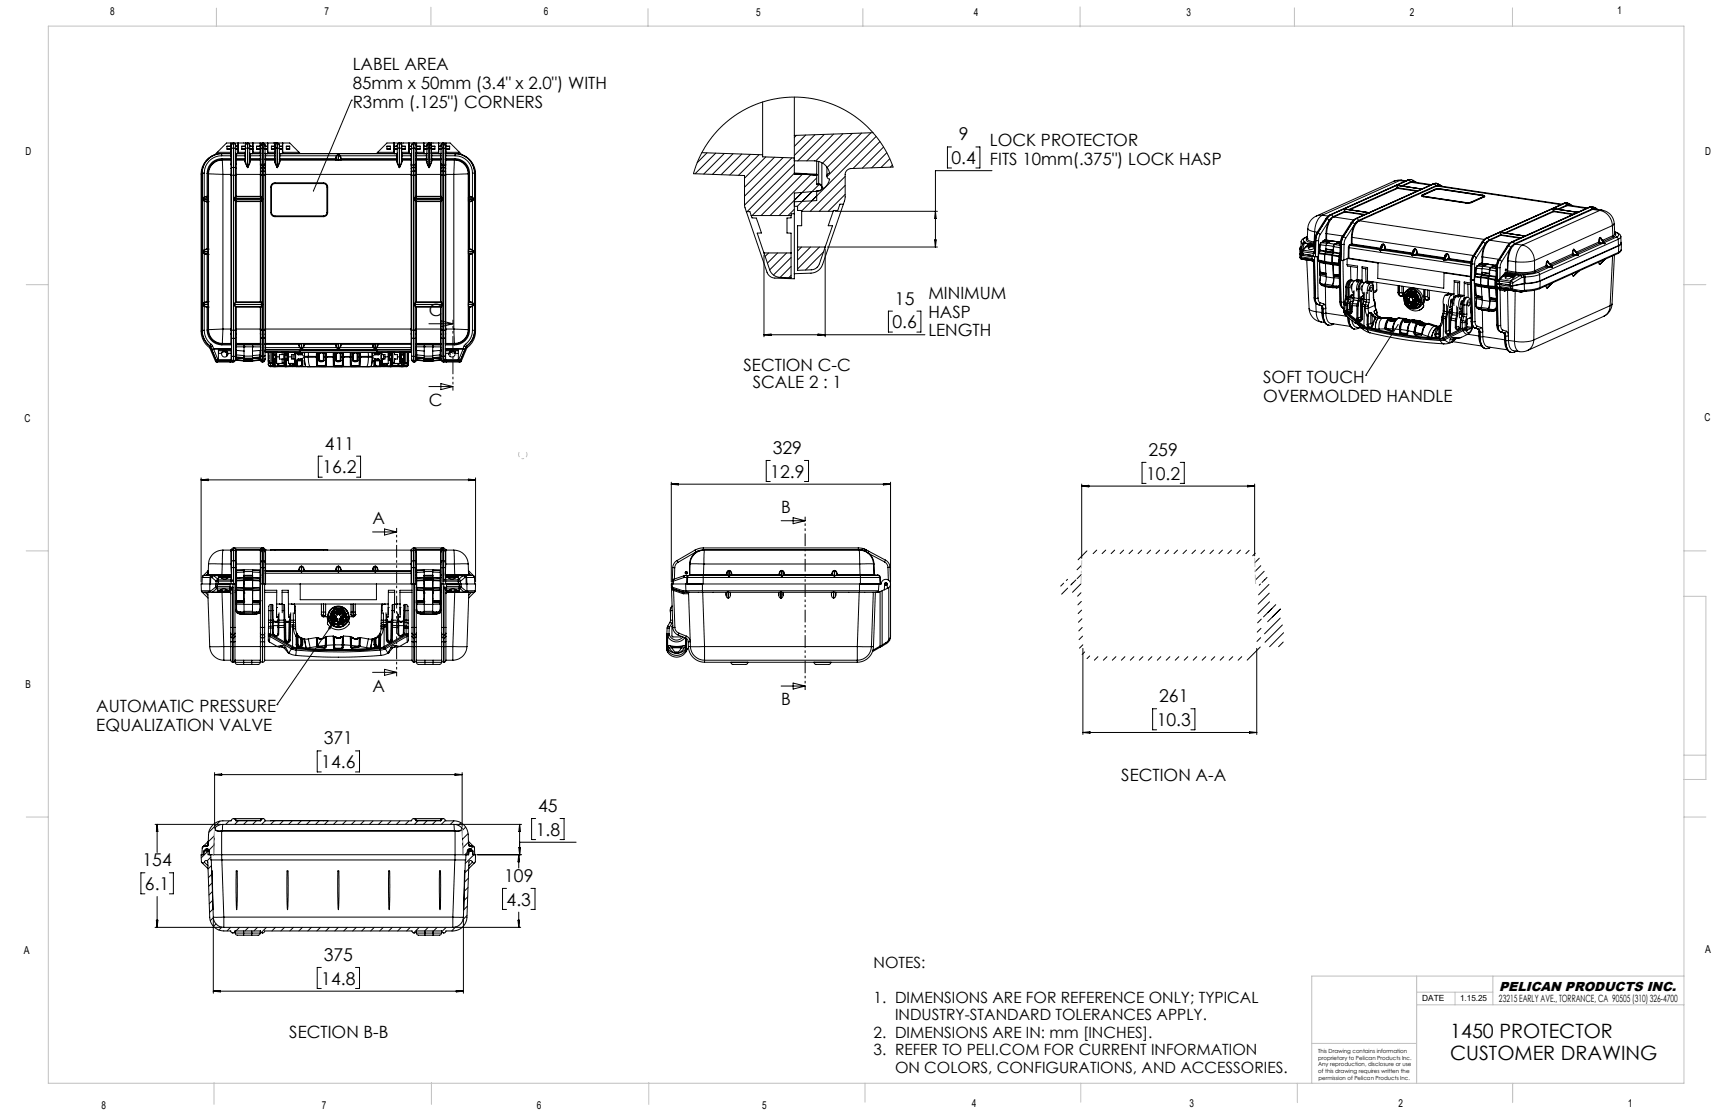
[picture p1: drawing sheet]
<svg xmlns="http://www.w3.org/2000/svg" width="864mm" height="559mm" viewBox="0 0 864 559" stroke-linecap="round" stroke-linejoin="round" font-family="sans-serif">
<defs><g id="words">
<g font-size="9.9">
<text x="725" y="519">1450 PROTECTOR</text>
<text x="725" y="530">CUSTOMER DRAWING</text>
</g>
<g font-size="8.8">
<text x="479" y="70">9</text>
<text x="476" y="82">0.4</text>
<text x="447" y="152">15</text>
<text x="446" y="164">0.6</text>
<text x="162" y="225">411</text>
<text x="386" y="227">329</text>
<text x="574" y="228">259</text>
<text x="161" y="237">16.2</text>
<text x="385" y="239">12.9</text>
<text x="573" y="240">10.2</text>
<text x="579" y="351">261</text>
<text x="578" y="363">10.3</text>
<text x="162" y="372">371</text>
<text x="161" y="384">14.6</text>
<text x="269" y="406">45</text>
<text x="268" y="418">1.8</text>
<text x="71" y="433">154</text>
<text x="252" y="441">109</text>
<text x="72" y="445">6.1</text>
<text x="253" y="453">4.3</text>
<text x="162" y="480">375</text>
<text x="161" y="492">14.8</text>
</g>
<g font-size="8.5" fill="#010000">
<text x="176" y="35">LABEL AREA</text>
<text x="176" y="44">85mm x 50mm (3.4&quot; x 2.0&quot;) WITH</text>
<text x="176" y="54">R3mm (.125&quot;) CORNERS</text>
<text x="495" y="73">LOCK PROTECTOR</text>
<text x="495" y="82">FITS 10mm(.375&quot;) LOCK HASP</text>
<text x="464" y="149">MINIMUM</text>
<text x="464" y="159">HASP</text>
<text x="464" y="168">LENGTH</text>
<text x="372" y="186">SECTION C-C</text>
<text x="631" y="191">SOFT TOUCH</text>
<text x="376" y="194">SCALE 2 : 1</text>
<text x="631" y="201">OVERMOLDED HANDLE</text>
<text x="48" y="356">AUTOMATIC PRESSURE</text>
<text x="48" y="365">EQUALIZATION VALVE</text>
<text x="560" y="390">SECTION A-A</text>
<text x="145" y="519">SECTION B-B</text>
</g>
<g font-size="8.5">
<text x="214" y="158">C</text>
<text x="214" y="203">C</text>
<text x="390" y="256">B</text>
<text x="186" y="262">A</text>
<text x="186" y="346">A</text>
<text x="390" y="353">B</text>
</g>
<g font-size="7.8">
<text x="437" y="484">NOTES:</text>
<text x="437" y="501">1. DIMENSIONS ARE FOR REFERENCE ONLY; TYPICAL</text>
<text x="447" y="510">INDUSTRY-STANDARD TOLERANCES APPLY.</text>
<text x="437" y="519">2. DIMENSIONS ARE IN: mm [INCHES].</text>
<text x="437" y="527">3. REFER TO PELI.COM FOR CURRENT INFORMATION</text>
<text x="447" y="536">ON COLORS, CONFIGURATIONS, AND ACCESSORIES.</text>
</g>
<text font-size="6.5" x="749" y="495">PELICAN PRODUCTS INC.</text>
<g font-size="5.5">
<text x="55" y="7">8</text>
<text x="162" y="7">7</text>
<text x="272" y="7">6</text>
<text x="378" y="8">5</text>
<text x="487" y="8">4</text>
<text x="593" y="8">3</text>
<text x="705" y="8">2</text>
<text x="808" y="7">1</text>
<text x="13" y="78">D</text>
<text x="852" y="78">D</text>
<text x="12" y="211">C</text>
<text x="852" y="211">C</text>
<text x="13" y="344">B</text>
<text x="12" y="477">A</text>
<text x="852" y="476">A</text>
<text x="51" y="554">8</text>
<text x="161" y="554">7</text>
<text x="268" y="554">6</text>
<text x="381" y="554">5</text>
<text x="486" y="553">4</text>
<text x="594" y="553">3</text>
<text x="699" y="553">2</text>
<text x="813" y="553">1</text>
</g>
<text font-size="5" x="749" y="501">23215 EARLY AVE., TORRANCE, CA 90505 (310) 326-4700</text>
<g font-size="4.2">
<text x="711" y="501">DATE</text>
<text x="730" y="501">1.15.25</text>
</g>
<g font-size="2.8">
<text x="659" y="526">This Drawing contains information</text>
<text x="659" y="530">proprietary to Pelican Products Inc.</text>
<text x="659" y="533">Any reproduction, disclosure or use</text>
<text x="659" y="536">of this drawing requires written the</text>
<text x="659" y="540">permission of Pelican Products Inc.</text>
</g>
</g></defs>
<g fill="none" stroke="#c0c0c0" stroke-width=".5">
<path d="M24 13h818v528h-818zM108 4v9M215 4v8M324 4v9M431 4v9M540 3v10M647 4v9M756 4v9M13 142h11M842 142h11M13 275h11M842 275h11"/>
<path d="M842 298h11v92h-11M842 377h11M13 408h11M842 408h11M708 496h38M708 488v53M727 496v6M746 488v14M842 488h-186v53M708 502h134M656 522h52M107 541v11"/>
<path d="M216 541v11M324 541v11M432 541v10M540 541v10M648 541v10M756 541v10"/>
</g>
<g fill="none" stroke="#000" stroke-width=".5">
<path d="M381 51v26M397 49v19M109 76l-2 1a10 10 0 0 0-6 10v80l1 4 3 3 3 7h9v-1M109 76h6M111 78a9 9 0 0 0-9 9M111 77a10 10 0 0 0-10 10M111 77v1M111 77h.1M111 78h4M111 77h4M111 80a7 7 0 0 0-7 7M111 79v1"/>
<path d="M111 79a7 7 0 0 0-7 8M111 80h.1M111 80h4M111 79h4M111 80v7M113 74h2M113 73h2M115 75v1M115 73v-2h-2l-4 5M115 73h-2v2h2M115 73v1M115 73h.1"/>
<path d="M115 74v1M115 76v1M115 80v2M115 79v1M115 79h1M115 77v1M115 78h1M115 77h.1M115 78v1M115 80h.1M116 80h-1M116 73v1"/>
<path d="M116 77h-1M116 76l-1 1M116 73v-2h14v2M116 73h.1M116 74v8M117 74h-1M117 72v2M117 72l-1 1M117 72h-1v1M117 74v10M117 74h.1M117 72h.1"/>
<path d="M117 74h1M117 72l1 1M117 72h1v1M118 80h.1M118 73v1M118 79h.1M118 78h.1M118 77h.1M118 74v8M118 75h1M118 74h1M118 73h1"/>
<path d="M118 80v2M118 79v1M118 77v1M118 78v1M118 80h4M118 79h4M118 78h4M118 77h4M119 71v2M119 73v1M119 73h.1M119 74v3"/>
<path d="M119 71v5M119 76v1M121 74h2M121 73h2M122 80v1M122 79v1M122 79h1M122 78h1M122 77v1M122 77h.1M122 78v1M122 80h.1"/>
<path d="M123 73h-2v2h2v1h-4M123 73v1M123 73h.1M123 74v7M123 72h.1M123 74h.1M123 80h-1M123 77h-1M123 76l-1 1M123 73v-2v2M124 74h-1M124 72v2"/>
<path d="M124 72l-1 1M124 71l-1 2M124 74h.1M124 71v1M124 74v10M124 72h.1M124 74h1M124 72l1 1M124 71l1 2M125 80h.1M125 73v1M125 79h.1"/>
<path d="M125 78h.1M125 77h.1M125 74v7M125 75h1M125 74h1M125 73h1M125 80v1M125 79v1M125 77v1M125 80h5M125 78v1M125 79h5"/>
<path d="M125 78h5M125 77h5M126 73v-2v5h4M126 73v1M126 73h.1M126 74v3M126 72h.1M128 74h2M128 73h2M130 75v1M130 73h-2v2h2M130 73v1"/>
<path d="M130 73h.1M130 74v1M130 76v1M130 80v2M130 79v1M130 79h.1M130 77v1M130 78h.1M130 77h.1M130 78v1M130 80h.1M130 73v-2h15l4 5"/>
<path d="M130 74v8M131 74h-1M131 72v2M131 72l-1 1M131 71l-1 2M131 71v1M131 74v8M131 74h.1M131 72h.1M131 74h1M131 72l1 1M131 71l1 2"/>
<path d="M132 80h1M132 73v1M132 79h1M132 78h1M132 77h1M132 74v9M132 75h2M132 74h2M132 73h2M133 80v2M133 79v1M133 77v1"/>
<path d="M133 77h.1M133 78v1M133 80h.1M133 80h4M133 79h4M133 78h4M133 77h4M134 73v-2v5h3M134 73v1M134 73h.1M134 74v3M136 74h1"/>
<path d="M136 73h1M137 80v1M137 79v1M137 79h1M137 78h1M137 77v1M137 77h.1M137 78v1M137 80h.1M137 75v1M137 71v2M137 73h-1v2h1"/>
<path d="M137 73v1M137 73h.1M137 74v1M137 76v1M137 72h1M137 74h1M137 73h1M138 80h-1M138 73v1M138 77h-1M138 76l-1 1M138 71v2"/>
<path d="M138 73h.1M138 74v7M139 74h-1M139 72v2M139 72l-1 1M139 71l-1 2M139 74h.1M139 71v1M139 74v10M139 72h.1M139 74h1M139 72l1 1"/>
<path d="M139 71l1 2M140 80h.1M140 73v1M140 79h.1M140 78h.1M140 77h.1M140 74v7M140 75h1M140 74h1M140 73h1M140 80v1M140 79v1"/>
<path d="M140 77v1M140 80h58M140 78v1M140 80h28M140 79h28M140 78h28M140 77h58M141 71v2M141 73v1M141 73h.1M141 74v3M141 72h.1"/>
<path d="M141 71v5M141 76h8M141 76v1M143 73h2v2h-2zM143 74h2M143 73h2M149 76l1 1M168 80h.1M168 80h1M168 79v1M168 79h.1M168 78v1"/>
<path d="M168 78h.1M169 80h.1M169 77l-1 1M169 77v3M169 77h.1M169 77l1 1M170 78v1M170 78h.1M170 78h28M170 80h-1M170 80h.1M170 79h.1"/>
<path d="M170 79v1M170 80h28M170 79h28M189 76h8M189 76l-1 1M193 73h2v2h-2zM193 74h2M193 73h2M197 71v5M197 76v1M197 72h.1M197 71v2"/>
<path d="M197 73v1M197 75h2M197 74h2M197 73h.1M197 74v3M197 73h2M198 80v1M198 79v1M198 79h1M198 78h1M198 77v1M198 77h.1"/>
<path d="M198 78v1M198 80h.1M199 80h-1M199 73v1M199 74v7M200 74h-1M200 72v2M200 72l-1 1M200 71l-1 2M200 74h.1M200 71v1M200 74v10"/>
<path d="M200 72h.1M200 74h1M200 72l1 1M200 71l1 2M201 80h.1M201 73v1M201 79h.1M201 78h.1M201 77h.1M201 76v1M201 71v2M201 73h.1"/>
<path d="M201 74v7M201 72h.1M201 74h.1M201 73h2v2h-2M201 75v1M201 74h2M201 73h2M201 74v1M201 80v1M201 79v1M201 77v1M201 80h4"/>
<path d="M201 78v1M201 79h4M201 78h4M201 77h4M204 73v-2v5h-3M204 73v1M204 75h2M204 73h.1M204 74v3M204 74h2M204 73h2M205 80v2"/>
<path d="M205 79v1M205 79h1M205 77v1M205 78h1M205 77h.1M205 78v1M205 80h.1M206 80h-1M206 73v1M206 74v8M207 74h-1M207 72l-1 1"/>
<path d="M207 71l-1 2M207 71v1M207 74v8M207 74h.1M207 72h.1M207 74h1M207 72v2M207 72l1 1M207 71l1 2M208 80h.1M208 73v1M208 79h.1"/>
<path d="M208 78h.1M208 77h.1M208 76v1M208 73v-2h-15l-4 5M208 73h.1M208 74v9M208 80v2M208 79v1M208 77v1M208 78v1M208 80h5M208 79h5"/>
<path d="M208 78h5M208 77h5M208 73h2v2h-2M208 75v1M208 74v1M208 74h2M208 73h2M212 72h.1M212 73v-2v5h-4M212 73v1M212 75h1M212 74h1"/>
<path d="M212 73h.1M212 74v3M212 73h1M213 80v1M213 79v1M213 79h.1M213 78h.1M213 77v1M213 77h.1M213 78v1M213 80h.1M213 73v1"/>
<path d="M213 74v7M214 74h-1M214 72v2M214 72l-1 1M214 71l-1 2M214 74h.1M214 71v1M214 74v10M214 72h.1M214 74h1M214 72l1 1M214 71l1 2"/>
<path d="M215 80h1M215 73v1M215 79h1M215 78h1M215 77h1M215 76l1 1M215 71v2M215 73h.1M215 74v7M215 72h1M215 74h1M215 73h1"/>
<path d="M216 72h-1M216 71v2M216 75v1M216 73h1v2h-1M216 73v1M216 74h1M216 73h1M216 73h.1M216 74v1M216 76v1M216 80v1M216 79v1"/>
<path d="M216 77v1M216 80h4M216 77h.1M216 78v1M216 80h.1M216 79h4M216 78h4M216 77h4M219 73v-2v5h-3M219 73v1M219 75h1M219 74h1"/>
<path d="M219 73h.1M219 74v3M219 73h1M220 80v2M220 79v1M220 79h.1M220 77v1M220 78h.1M220 77h.1M220 78v1M220 80h.1M220 73v1"/>
<path d="M220 74v8M221 74h-1M221 72l-1 1M221 72v2M221 74v8M221 74h1M221 72h1M222 74h1M222 72v2M222 72l1 1M222 74v8M223 80h.1"/>
<path d="M223 73v1M223 79h.1M223 77h.1M223 78h.1M223 76v1M223 73v-2h-15v2M223 73h.1M223 74v8M223 80v2M223 79v1M223 77v1M223 78v1"/>
<path d="M223 80h4M223 79h4M223 78h4M223 77h4M223 73h2v2h-2M223 73v-2h2l5 5M223 75v1M223 74h2M223 73h2M223 76h7M223 74v1M227 80v7"/>
<path d="M227 80a7 7 0 0 1 7 7M227 79a7 7 0 0 1 8 8M227 79v1M227 80h.1M227 77a10 10 0 0 1 10 10M227 78a9 9 0 0 1 9 9M227 77v1M227 77h.1M230 76l1 1a10 10 0 0 1 7 10l-1 81a10 10 0 0 1-4 6l-3 7h-8l-1-1M351 76l30 1M353 76l-5 5M358 77l-11 10"/>
<path d="M362 77l-10 10M366 77l-10 10M371 77l-11 10M375 77l-10 10M379 77l-10 11M381 77v1l16 1M383 78l-11 11M387 79l-15 15M391 79l-19 19M396 79l-24 24M397 68v19h11M398 68l-1 1"/>
<path d="M403 68l-6 5M407 67l-10 11M412 67l-13 13M417 67l-14 13M421 67l-13 13M426 67l-15 15M431 67l-18 17M435 66l-22 22M436 66l-39 2M438 68l-37 37M440 71l-14 13M442 73l-11 11"/>
<path d="M443 76l-7 8M445 79l-5 5M476 73h-3v11h3M488 73h2v11h-2M101 87v78M101 87h.1M101 87h1M101 100h1M101 99h3M101 100h3M101 99v1M102 99h.1"/>
<path d="M102 99h-1M102 87v12M103 98l-1 1M103 98h.1M103 98h1M104 98h.1M104 87h.1M104 87v11M104 98v1M104 100v1M104 99v1M104 87h7"/>
<path d="M104 87v78M111 87h4M111 87v77M115 82v2M115 88h2M115 87h1M115 87v78M115 84v3M116 82v2M116 82h-1M116 87v78M116 84v3"/>
<path d="M116 84h-1M117 84v4M117 84h-1M117 88v77M117 84h.1M117 88h.1M117 84h1M117 88h1M117 99l1 2M117 99h14M118 84v3M118 98l-1 1"/>
<path d="M118 98h.1M118 87h.1M118 84h.1M118 87v11M118 82v2M118 82h.1M118 87v1M118 87h12M118 88v10M118 98h12M122 81l2 3M123 81l1 3"/>
<path d="M123 81h-1M124 84h.1M125 81l-1 3M125 81h.1M130 88h1M130 98l1 1M130 87h.1M130 98h.1M130 87v11M130 82v1M130 83v3M130 86v1"/>
<path d="M130 82h.1M130 83h.1M130 83v15M131 85v3M131 84v1M131 85l-1 1M131 99l-1 2M131 84h-1M131 82l-1 1M131 88v77M131 84h.1M131 88h.1"/>
<path d="M131 85l1 1M131 88h2M131 82v2M131 82l1 1M131 84h1M132 84h1M132 84v2M132 87h73M132 86h1M132 83h1M132 82h1M132 86v79"/>
<path d="M132 83v1M133 84v2M133 82v1M133 86v79M133 83v1M136 92l1-1h25a2.1 2.1 0 0 1 2 2v13a2.1 2.1 0 0 1-2 2h-25a2.1 2.1 0 0 1-2-2v-13zM136 92h1h25l1 1v14l-1 1h-26v-2v-13zM137 81l2 3M138 81l1 3M138 81h-1M139 84h.1M140 81l-1 3"/>
<path d="M140 81h.1M198 81l2 3M199 81l1 3M199 81h-1M200 84h.1M201 81l-1 3M201 81h.1M205 88h2M205 87h1M205 87v78M205 82v1M205 83v3"/>
<path d="M205 86v1M206 82h-1M206 82v1M206 83h-1M206 83v81M207 85l-2 1M207 84h-2M207 82l-1 1M207 84h.1M207 88h.1M207 85v3M207 88h1"/>
<path d="M207 85l1 1M207 99l1 2M207 82v2M207 82l1 1M207 88v77M207 99h14M207 84v1M207 84h1M208 84h.1M208 84v2M208 98l-1 1M208 98h.1"/>
<path d="M208 87h12M208 86h.1M208 83h.1M208 82h.1M208 86v12M208 83v1M208 82v1M208 98h12M213 81l1 3M213 81h.1M214 84h.1M215 81l-1 3"/>
<path d="M215 81h1M216 81l-2 3M220 88h1M220 98l1 1M220 98h.1M220 82v1M220 86v12M220 83v1M220 84v2M220 82h.1M220 87v11M220 86h.1"/>
<path d="M220 83h.1M220 83v3M220 86v1M221 85v3M221 84v1M221 85l-1 1M221 99l-1 2M221 84h-1M221 82v2M221 82l-1 1M221 88v77M221 84h1"/>
<path d="M221 88h1M222 84v1M222 85v3M222 85v1M222 88h1M222 84h1M222 82v2M222 82v1M222 88v77M222 86h1M222 83h1M222 86l1 1"/>
<path d="M222 83v3M223 87h.1M223 82h.1M223 87v78M223 82l-1 1M223 83v3M223 86v1M223 87h4M223 82v1M227 87v77M234 87h-7M234 87v78"/>
<path d="M234 100v1M234 99h.1M234 100h.1M234 99v1M234 98v1M234 98h.1M234 98h1M234 87h1M234 99h3M234 87h.1M234 87v11M234 100h3"/>
<path d="M235 98h-1M235 98h.1M235 87v11M235 98l1 1M236 99h1M236 99h.1M236 87h1M236 87v12M237 100h-1M237 99v1M237 87v78M237 87h.1"/>
<path d="M397 80h10a8 8 0 0 1 8 7 1.5 1.5 0 0 0-2 1 1.5 1.5 0 0 0 2 2 8 8 0 0 1-7 6h-11v43h-10a4 4 0 0 1-4-3l-10-30M397 82l-24 24M401 96l-4 4M401 87l-21 21M405 87l-20 21M408 87v5h1a1.8 1.8 0 0 1 2 3 1.7 1.7 0 0 1-3 0v5l-11 1M408 87h.1M408 81v6M408 92h1M408 87h-11l-21 21M408 89l-19 19M408 98l-2 2"/>
<path d="M409 92l-11 11M409 92h1l1 1M409 81v11M411 94h.1M411 81v12M411 93v1M413 84v4M422 93l-13 13M422 97l-8 9M422 88l-17 18M446 83l-1 1M496 85h-28v38"/>
<path d="M697 91l-39 17M698 93v1M698 93l1 1M698 93l13 2M698 93h1M698 94h.1M698 94l-24 11M698 94l-23 11M698 94l10 2M699 94h-1M699 94l10 1M700 90l-3 1"/>
<path d="M700 90l-39 18M700 90l2 1M701 90l-4 1M701 90h-1M701 90h2M703 90l-38 17M704 90h-1M704 90h.1M704 90l1 1M704 90l-39 17M705 91h.1M705 91l-5 2"/>
<path d="M705 91h2M705 91l-4 2M705 90h-2M705 90h-1M705 90h.1M705 90h1M705 91l10 1M705 91l10 2M706 90l1 1M706 90l2 1M707 91h.1M710 98h2"/>
<path d="M710 98h.1M711 94h.1M711 94v1M711 95h-1M711 95h-2M711 97l1 1M711 98h.1M711 97v1M712 98h-2l7-3 3-1 21 4h1M712 98h.1M712 98l20 3M716 92l-5 2"/>
<path d="M717 92h-1M717 92h.1M717 92l1 1M717 92l-40 17M717 95l-6 2M717 95l-6 3M717 95h.1M718 92h-2M718 92h.1M718 93h.1M718 93l-39 17M718 92h-1"/>
<path d="M718 92l1 1M718 92h1M718 93l62 9M719 93h.1M719 93h-1M719 93l62 9M719 92h1M719 92v1M719 93h1M720 92v1M720 92l1 1M720 94l-3 1"/>
<path d="M720 94l21 4M741 98h1l-8 3-22-3M741 98h1M742 98l-7 3M742 98h.1M102 100l1 1M102 100v25M102 100h.1M103 101h.1M103 101h1M104 101h.1M104 101v23"/>
<path d="M118 101h.1M118 101v50M118 101h12M130 101h.1M130 101v50M208 101h.1M208 101v50M208 101h12M220 101h.1M220 101v50M234 101h.1M234 101h1"/>
<path d="M234 101v23M235 101h.1M235 101v23M236 100l-1 1M236 100h.1M236 100v25M373 106h2v2M375 108l1 1h2l2 4 1 3-3 1 4 9M375 108h20M395 108v1h-2v7l2 1v9M397 105l-3 3M397 103h2v2h2v1"/>
<path d="M397 107h-2v1M401 106v7h-2v10M401 106h15M416 106l-2 7h2l-4 10M417 106h51M421 102l1-3v-12a3 3 0 0 1 3-3h21l-3-9-5-7-5-5-8-6-5-3-6-3-12-2h-12l-7 2-6 2-11 6-8 7-7 10-4 11 25 1v15l1 3M421 102l-10 30a6 6 0 0 1-6 5h-8M421 102h-1l-1 3-3 1M467 120h1v3zM468 106v3h-1zM652 119l-1 1-1 1M652 119l-1 1 1 1"/>
<path d="M652 119h.1M653 119h.1M653 119l1 1 3 1M653 119a1.5 1.5 0 0 0 0 2 1.5 1.5 0 0 0 2 0l2 1M653 118l-1 1M654 114l1 1 2 1M654 114l-1 5M657 116v5M657 116h1M658 108a7 7 0 0 0-4 6M658 117l-1 3M659 116l-1 1"/>
<path d="M659 116h.1M659 116l-1 4M659 116l1 1M660 117l-1 3M661 108a10 10 0 0 0-4 8M661 108h-3M661 108h3M662 120h4M662 120h-1M662 120h.1M662 110l-4 7M663 117h.1"/>
<path d="M663 117v3M663 117l8 1M663 109l-1 1M663 109l-4 7M663 109h.1M663 109l1 1M664 110l-4 7M665 107l-3 3M665 109l-1 1M665 109l-1 3-1 5M665 109h.1M665 107l-2 2"/>
<path d="M665 107h.1M665 107l1 1M666 108l-1 1M666 108v1M666 109h-1M666 108h1M666 108h.1M667 108l-1 1M667 108l10 2M671 118l-1 4M671 118h.1M671 118l2 1"/>
<path d="M672 104v2M672 104l12 2M672 104h.1M672 104l1 1M672 106h.1M672 106l-6 2M672 106l-5 2M672 106l10 1M673 119l-1 3M675 111l-4 7M675 119v3M676 119h-1"/>
<path d="M676 119l60 9M676 119v3M676 111h-1M676 111h.1M676 111l1 1M676 111l-5 7M677 112l-4 7M677 109l-2 2M678 111l-1 1M678 111l-2 3-1 5M678 111h.1M678 109l-2 2"/>
<path d="M678 109h-1M678 109h.1M678 109l1 1M678 111l-1 3-1 5M679 110l-1 1M679 110h.1M679 110l63 10M684 107v-1l-1 1M684 106h.1M732 101h.1M735 101h-3M735 101h.1"/>
<path d="M743 119l-3 2M743 119l-2 2M743 119h.1M743 119l1 1M744 120l-1 1M744 120h.1M744 120h1M750 116v1M750 116l12 2M750 116h.1M750 117v1M750 117h.1"/>
<path d="M750 117l-6 3M750 118l-5 2M750 118l10 1M750 117l10 2M762 118h.1M762 118l-7 3M762 118h-1M776 104v2M776 104l1 2M776 104l13 2M776 104h1M776 106h.1"/>
<path d="M776 106l-24 10M776 106l-23 10M776 106l10 1M777 106h-1M777 106l10 1M782 102l-39 17M782 102h.1M782 102l1 1M783 101l-2 1h1M783 101h.1M783 103h.1M783 103l-5 2"/>
<path d="M783 101l-1 1M783 101l1 1M783 103l-4 2M783 103l10 1M784 102v1M784 102l-1 1M784 102l1 1M784 103l9 1M784 103h-1M784 102h1M785 103h.1M785 102v1"/>
<path d="M785 102l1 1M789 106h.1M789 106l-27 12M789 106l-2 1M794 104l-5 2M795 104h-1M795 104h.1M795 104h1M795 104l1-1 1 1M795 104l-39 17M796 104v1M796 104l-39 18"/>
<path d="M796 103l-2 1M796 103h.1M796 103l-1 1M796 104h.1M796 105l-39 17M796 103l1 1M796 105h.1M796 105h3M797 104h.1M797 104h-1M797 104l-1 1M797 104v1"/>
<path d="M797 104h1M797 104l4 1M797 104l1 1M798 104v1M798 104l1 1M799 105a8 8 0 0 1 7 8M799 105l-38 18M800 119l-1 2M800 119h.1M800 119l2 3M800 119l2 2M801 105a7 7 0 0 1 6 7"/>
<path d="M801 105h-2M806 113l-39 17M806 113v5M806 118h1M806 118l-5 2M807 118l-6 3M807 112l-1 1M807 112v5M807 116a2.7 2.7 0 0 1 3 2M807 116l2 1v1h-1M807 117h1l-1 1M807 117h.1"/>
<path d="M807 117l-1 1M808 118l1 2M808 118l-6 3M809 120l-40 17M809 120v3M810 118l-1 2M810 118h.1M810 118v4l-1 1M101 126l1 1M101 126h.1M101 126h3M102 125h.1"/>
<path d="M102 127h1M102 125l-1 1M102 127v24M102 127h.1M103 125h-1M103 124v1M103 124l-1 1M103 127h.1M103 127h1M103 125h1M103 124h1M104 124v1"/>
<path d="M104 124h.1M104 127h.1M104 127v24M104 125v1M104 125h.1M104 124v2M104 126v1M104 126h.1M234 126v1M234 126h.1M234 124h.1M234 124v2"/>
<path d="M234 127h.1M234 124v1M234 124h1M234 127h1M234 127v24M234 126h3M234 125v1M234 125h.1M234 125h1M235 124l-1 1M235 127v24M235 124h.1"/>
<path d="M235 127h.1M235 125h1M235 124v1M235 124l1 1M236 127h-1M236 125l1 1M236 127h.1M236 125h.1M236 127v24M237 126l-1 1M237 126h.1M382 126h13"/>
<path d="M382 126l3 9M382 127v41M384 126l-2 2M385 135a6 6 0 0 0 5 4M389 126l-5 6M393 126l-8 9M395 138l-1 1M395 129l-8 8M395 133l-5 6M395 126v13h-5M399 123v12h6a4 4 0 0 0 5-3l2-9M399 123h13"/>
<path d="M401 123l-2 2M405 123l-6 7M409 133l-1 1M410 123l-11 11M412 126l-9 9M412 124v44M413 123h55M650 124v3M650 127h.1M650 127v2M650 129h.1M650 129l1 1"/>
<path d="M650 126v1h1M650 123v1v1M650 126h1M650 126v1M650 125v1M650 128l1 1M650 128h6M650 128h.1M650 128l6 1M650 121v4M650 121l1 1M650 121h.1"/>
<path d="M650 129l3 1M651 129l4 1M651 129l5 1M651 127h.1M651 126h.1M651 126v1M651 127l-1 1M651 130h5h-3M651 122l-1 3M651 126v1l5 1M651 126l5 1M651 122h.1"/>
<path d="M651 125v1M651 125h-1M651 125h.1M651 125l6 1M652 122h-1M652 122h5h-3M652 122l-1 3M652 121v1M652 121h.1M652 121l-1 1M652 121l5 1M652 121l1 1"/>
<path d="M653 130h.1M653 130h3M653 130l1 24M653 127l2 1M653 123h.1M653 123h4M654 130h2M654 122l3 1M654 122l-3 3M654 122h.1M654 122l-1 1M654 124a1.4 1.4 0 0 0 1 1 1.4 1.4 0 0 0 2-1"/>
<path d="M654 124h3M654 124l-1-1-2 2M655 130h1M655 130h.1M656 130h.1M656 128h1M656 130h1M656 128v2M656 130v1M656 127v1h1M656 127h1M656 131l1 18"/>
<path d="M657 122h.1M657 126l-1 1M657 126h.1M657 121v1M657 121h.1M657 130h-1M657 130l-1 1M657 125v1M657 124h.1M657 128v21M657 120v6v1M657 120h1"/>
<path d="M658 120h.1M658 120l-1 7M658 120l-1 8M658 128h-1M658 128l1 21M659 130h.1M659 127v3M659 127h.1M659 130v1M659 130l3 1M659 126v1M659 120h-1"/>
<path d="M659 120v8h-2M659 126h.1M659 127h3M659 126l3 1M659 131h.1M659 131l1 5M659 125h.1M659 131h1M659 125v1M659 131l3 1M659 125h1M660 131v5"/>
<path d="M660 131l2 1M660 125h-1M660 125l3 1-1 1M660 125l-1 1M660 125h.1M660 125h3M660 136h.1M660 122l-1 3M660 122h.1M660 137h.1M660 137v1M660 136l3 1"/>
<path d="M660 138v2M660 122v3M660 138h.1M660 122l3 1M660 137h3M660 138h3M660 121v1M660 121h.1M660 121l3 1M661 136l-1 1M661 120l4 1M661 120v1"/>
<path d="M661 121h.1M661 121h-1M661 121h3M662 131h.1M662 131h4M662 127v4M662 127l4 1M662 127h.1M662 131l4 1M662 127h4M662 131v1M662 132h4"/>
<path d="M662 132l1 6M662 126v1M662 126l4 1M663 126h3M663 126h-1M663 125l3 1M663 125v1M663 124l3 1M663 124v1M663 123h3M663 123v1M663 138l-1 4"/>
<path d="M663 138l3 1M663 125h.1M663 125h4M663 121v2M663 121l4 1M665 121h-2M666 120h.1M666 120l3 1M666 120l-1 1M666 131v1M666 128v3M666 132h.1"/>
<path d="M666 127v1M666 131h3M666 128h3M666 132h3M666 127l3 1M666 132v7M666 127h.1M666 126v1M666 126h.1M666 132l1 5M666 132l3 1M666 126l4 1"/>
<path d="M666 123v2M666 139v4M666 125v1M666 125h.1M667 138v1M667 123l-1 2M667 123l3 1M667 138h.1M667 137h.1M667 137h2M667 139l-1 4M667 137l2 1"/>
<path d="M667 139h2M667 137v1M667 138h2M667 122l-1 1M667 122v1M667 122l3 1M668 122h-1M668 122h2M668 121v1M668 121l-1 1M668 121l2 1M669 131v1"/>
<path d="M669 128v3M669 132h.1M669 128h.1M669 128h1M669 130l1 21M669 121h.1M669 121h-1M669 130h1M669 130h.1M669 121h1M670 128h-1M670 128l-1 2"/>
<path d="M670 128h.1M670 127l-1 1M670 130h.1M670 130v21M670 122v8M670 122h.1M671 130h-1M671 130l1 21M672 130h-2M672 122h-2M672 122v8M673 132l1 1 4 1"/>
<path d="M673 132l5 1v7M673 129v3M673 129l16 2M674 129h.1M674 129l-2 1M674 124v5M674 129l61 9M674 124h.1M674 124l61 9M675 122l-1 2M675 122v1M675 123l-1 1"/>
<path d="M675 123l14 2M675 133v7M675 140l-1 1-1 3M675 140h1M675 140a3 3 0 0 0-2 3M675 122h1M675 122h.1M676 122l-1 1M676 122l14 2M676 122h.1M676 122h-1M678 140h3"/>
<path d="M678 140h-1M681 133v1h2M681 133l2 1v6M681 133v7M683 134v7M689 131h.1M689 131v8l33 5v-8M689 125h1M690 125h.1M690 125h-1M691 125h-1M691 125h.1"/>
<path d="M691 125l14 2M691 122l-1 3M691 122h.1M691 122l-1 2M691 122l1 2M692 125h-1M692 125h.1M692 124h.1M692 124v1M692 125l14 2h-1M692 124l14 2M705 127l1 1"/>
<path d="M706 127v1M706 127h-1M706 127h.1M706 128h.1M707 127l-1 1M707 127h.1M707 127l14 3M707 125l-1 2M707 125h.1M707 125l-1 3M707 124v1M707 124l-1 2"/>
<path d="M707 124h.1M707 125l1 1M707 124l1 2M708 127h-1M708 127h.1M708 126v1M708 127l14 2-1 1M708 126h.1M708 127l14 2M721 130h1M722 129v1M722 129l-1 1"/>
<path d="M722 129h.1M722 136l13 2M722 130h.1M723 136h-1M723 130h-1M723 130h.1M723 130l12 2M723 127l-1 2M723 127l-1 3M723 127h.1M723 127l-1 1M723 127l1 2"/>
<path d="M724 129l-1 1M724 129v1M724 130h-1M724 129h.1M724 130h.1M724 130l11 1M724 129l11 2M735 140v21M735 140h.1M735 132h1M735 132v8M736 132h.1"/>
<path d="M736 132l-1 8M736 128l-1 4M737 128h-1M737 128h.1M737 128l-1 4M737 128l1 1M737 140h-2M737 140v21M737 140h.1M737 138v4M737 138h.1M737 132h-1"/>
<path d="M737 138l3 1M737 132v8M737 137h.1M737 137v1M737 137h1M738 137h-1M738 137l-1 1M738 137h3M738 137h.1M738 134l-1 3M738 134h.1M738 129l-1 3"/>
<path d="M738 134v3M738 134h3M738 133v1M738 133h.1M738 133h3M739 132l3 1M739 132v1M739 132h.1M739 132l-1 1M740 139h4M740 139v3M740 139h.1"/>
<path d="M740 138v1M740 138l4 1M740 132h4M740 132h-1M740 132h.1M740 138h.1M740 138h4M740 121l-4 7M741 137l3 1M741 137l-1 1M741 137h.1M741 137l-1 2"/>
<path d="M741 136l3 1M741 128h.1M741 136v1M741 128v4M741 134l3 1M741 134v2M741 136l3 1v1M741 128l8 2M741 121h-1M741 121l-4 7M741 121h.1M741 136h.1"/>
<path d="M741 121l1 1M741 133v1M741 133l4 1M742 122l-4 7M742 133h-1M743 121l-1 1M743 121l-2 4v3M743 121h.1M743 121l-1 4-1 3M744 132h.1M744 132l3 1M744 132l-2 1"/>
<path d="M744 139v4M744 139h.1M744 139l3 1M744 138v1M744 138h.1M744 138l4 1-1 1M744 137v1M744 135v2M744 137h.1M744 138h4M745 135l-1 2M745 135l3 1"/>
<path d="M745 120h-1M745 120l9 2M745 134l-1 1M745 134v1M745 134h3M746 133l-1 1M746 133l2 1M746 133h.1M746 133h2M747 140v3M747 140h.1M747 140h1"/>
<path d="M747 133h.1M747 133h-1M747 133h1M748 140h-1M748 139v1M748 134h.1M748 134v8M748 134v6M749 130l-1 4M749 130h.1M749 130l1 1M749 139l-1 1"/>
<path d="M749 139l1 1M750 140l-1 1M750 139h-1M750 140l5 1M750 134h-2M750 134v5M750 131v3M752 137v1M752 138h-1M752 138h5M752 137l5 1M752 137l6 1-3 2"/>
<path d="M752 137l-2 3M752 137l-2 2M752 137l8 1M752 137h.1M752 136v1M752 136l8 2M752 135v1zM753 138h-1a1.4 1.4 0 0 0 2 2 1.4 1.4 0 0 0 1-1h1M753 138h2v1M753 138h-2l-1 2M753 136h-1M753 136l4 1"/>
<path d="M753 123l-4 7M753 130v5M753 130h1M753 135v1M753 135l5 1M754 130l-1 5M754 130l3 1M754 123h-1M754 123l-5 7M754 123h.1M754 123l1 1M755 124l-5 7"/>
<path d="M755 121l-2 2M756 123l-1 1M756 123l-2 3-1 4M756 123h.1M756 121l-2 2M756 121h-1M756 121h.1M756 121l1 1M756 123l-2 4v3M757 122l-1 1M757 122h.1M757 122l4 1"/>
<path d="M757 131l1 5M758 136l-1 1M760 138l1 1M760 138l-5 2M760 138h.1M761 139h.1M761 139l-5 2M761 123a8 8 0 0 1 6 7M761 123l-3 3-1 5M761 137l1 2M761 137l-1 1M762 139v3"/>
<path d="M762 139h-1M762 137h-1M762 137v1M762 138v4M762 138v1M767 130l-4 1h-6M767 130v5M767 135l-4 1h-5M767 135v1M767 136l-4 1h-6M769 136l-7 1M769 136v1"/>
<path d="M769 137l-7 1M769 137l1 3M773 133h.1M773 133l-6 2M773 133l-6 3M773 131v2M773 131h.1M773 133h2M773 130v1M773 130l1 1M773 131l3 3M773 131l2 2"/>
<path d="M775 133l1 1M775 133h.1M775 133l-6 3M775 133h1M776 133v1M776 134h.1M786 127h.1M786 137v1M786 127l-11 5M786 127h1M786 138h.1M786 125v2"/>
<path d="M786 125h.1M786 127l2 1M786 125h1M786 125l3 3M787 125l2 2M787 125h-1M787 125l2 3M787 127h1M787 127h-1M788 128h1M788 127l1 1M788 127v1"/>
<path d="M788 128l-12 5M789 127h.1M789 127v1M789 128h.1M789 135l-13 6M789 135h.1M789 135l-3 3M799 121v1M799 121l-11 5M799 121h.1M799 131l1 1M799 121h1"/>
<path d="M799 122l-11 5M799 122h1M800 132h.1M800 121l-1 1M800 121h.1M800 122h1M800 121h1M800 121v1M801 121l1 1M801 121v1M801 122h1M801 122l-12 5"/>
<path d="M802 121h.1M802 121v1M802 130l-13 5M802 122h.1M802 130h.1M802 130l-2 2M806 128l-1 25M807 127l-1 25M808 127l-6 3M809 123l-39 17M809 126l-1 1M809 126l-39 18"/>
<path d="M809 123l-39 18M809 123v3M810 121v1l-1 1M810 125l-2 2M810 125l-1 1M810 122v3M101 152l1 1M101 152h3M101 152h.1M102 151h.1M102 153h1M102 151l-1 1"/>
<path d="M102 153v12M102 153h.1M103 151h-1M103 151h.1M103 153h.1M103 153h1M103 151h1M104 151h.1M104 153h.1M104 151h-1M104 153v12M104 151v1"/>
<path d="M104 152v1M104 152h.1M117 152l1 1M117 152h14M118 151l-1 1M118 151h.1M118 153h.1M118 153v12M118 151h12M118 153h12M130 151l1 1M130 153h.1"/>
<path d="M130 151h.1M130 153v12M130 153v11M131 152l-1 1M207 152l1 1M207 152h14M208 151l-1 1M208 151h.1M208 153h.1M208 153v12M208 151h12M208 153h12"/>
<path d="M220 151l1 1M220 153h.1M220 151h.1M220 153v12M221 152l-1 1M234 152v1M234 152h.1M234 151h.1M234 151v1M234 153h.1M234 151h1M234 153h1"/>
<path d="M234 152h3M234 153v12M235 151h.1M235 153h.1M235 153v12M235 151h1M236 151l1 1M236 153h-1M236 153h.1M236 151h.1M236 153v12M237 152l-1 1"/>
<path d="M237 152h.1M446 156h-2v10h2M458 156h2v10h-2M654 154a7 7 0 0 0 6 7M654 154l1 1 3 1M657 149v2l1 1M657 149h.1M657 149l1 2 1 1M658 152v4M658 156a5 5 0 0 0 2 5M658 156h3M658 152l2 1"/>
<path d="M658 152h1M659 152h.1M659 152l1 1M659 152l2 1M659 149h-2M659 149l1 2M660 140v2M660 140h.1M660 151l-1 1M660 140v1l1 1M660 151l2 1M660 142h1"/>
<path d="M660 142h.1M660 142l1 1M660 153l1 1M660 153h.1M660 153h1M661 153v1M661 154h.1M661 154v2M661 156v1a5 5 0 0 0 3 6M661 156v1M661 142h.1M661 142h1"/>
<path d="M661 142v1M661 142l1 1M661 143h.1M661 143h1l1 11M661 154v3M661 157a5 5 0 0 0 3 6M661 157h.1M661 157a5 5 0 0 0 3 6l2-1M662 152l1 2M662 152l-1 1M662 142l4 1M662 142v1"/>
<path d="M662 143h4M662 143h.1M662 143h1M662 143l4 1M663 154h-2M663 154v2M663 156a5 5 0 0 0 2 6l10 1M663 156l-2 1M663 156l10 2M666 143v1M666 143h.1M666 143h2"/>
<path d="M666 144h.1M666 144h2M668 143v1M668 143h.1M668 144h.1M669 144h-1M669 144h.1M669 142l-1 1M669 143h-1M669 143v1M670 151v2l1 1M670 151h.1"/>
<path d="M670 151l1 2v1M671 154h1M671 154h.1M672 151h-2M672 155h.1M672 151v1M672 155v1M672 156h.1M672 152h.1M672 152v3M672 156l1 2M672 156l9 8"/>
<path d="M672 156l9 7M672 155l10 8M672 152l1 1M672 151l1 1M672 149v3M673 148l-1 1M673 148h.1M673 143v1M673 143v5M673 158l4 3M673 149h-1M673 149l-1 2"/>
<path d="M673 149l1 1M673 155l1 1M673 153v2M673 148v1M673 148h1M673 144h1M673 144v4M673 152h1M673 152v1M673 158v1a5 5 0 0 0 4 5M674 155h-1M674 155v1"/>
<path d="M674 153h-1M674 153v2M674 156v1M674 152v1M674 150h.1M674 150l-1 2M674 144v4M674 148v2M674 156h.1M674 159a5 5 0 0 0 3 5M674 159v1a5 5 0 0 0 3 4M674 150v2"/>
<path d="M674 144h.1M674 148h.1M675 155v1M675 154h.1M675 155h-1M675 151v4M675 155h.1M675 155h1M675 156h.1M675 156h-1M675 149h1M675 151h1"/>
<path d="M675 149v2M675 151h.1M675 147v2M675 147l1 2M675 156h1M676 153h.1M676 153l-1 3M676 156l-1 1h-1M676 152v1M676 152h.1M676 153v3M676 153h2"/>
<path d="M676 142l-1 1 1 1M676 152h2M676 147v1zM676 147h-1M676 149h.1M676 150h.1M676 150v2M676 149v1M676 149h1M676 141h-1l-1 3M676 146v3M676 150h3"/>
<path d="M677 141a1.5 1.5 0 0 0-2-1 1.5 1.5 0 0 0-1 2v2M677 149l-1 1M677 149h2M677 145v4M677 140a5 5 0 0 0-1 7M677 140h1M678 144l1 1M678 159l1 1M678 153v6M678 152h1M678 152v1M678 140v1h1"/>
<path d="M679 159h-1M679 159v1M679 150h.1M679 153h-1M679 153v6M679 150l-1 2M679 145v4M679 152v1M679 149v1M679 140l2 1M679 140v1M679 140h-1"/>
<path d="M679 140h1M679 141l-1 2v2M679 141h.1M679 150v2M679 144v1M679 144v5M679 149h.1M680 150v8M680 158v1M680 158l-1 1M680 140v1M680 148v2"/>
<path d="M680 148l1 1M680 159l-1 1M680 159h.1M680 150h1M680 150h.1M680 158h.1M680 158l1 1M681 159l-1 1h-1M681 159h.1M681 159h-1M681 140h-1M681 140v1"/>
<path d="M681 159l-1 2-1-1M681 141l1 1h-2l-1 2M681 141l-2 1v3M681 153h.1M681 153v6M681 152v1M681 152h.1M681 143l-1 1 1 1M681 153h1M681 148v1zM681 148v1M681 148h-1"/>
<path d="M681 152h1M681 149v1M681 149h.1M681 151h1M681 151v1M681 150v1M681 150h1M681 150h.1M682 151l-1 1M682 151h1M682 146l-1 4M682 150v1"/>
<path d="M682 150h1M682 146v4M682 153v10M682 153h.1M682 152v1M682 152h.1M682 141l-1 1v2l1 3M682 154l1 4M682 141h2M682 153v1M682 152l2 1M683 151h1"/>
<path d="M683 151l-1 1M683 146v4M683 150v1M683 158v4M683 140l3 1M683 140l-1 1M684 141l-1 1h1M684 154v2M684 154h-2M684 153h-2M684 153v1M684 153h.1"/>
<path d="M684 158h-1M684 158v4M684 156l-1 2M684 156v1M684 151v2M684 157v1M684 145h.1M684 145v5M684 141h1M684 141h.1M684 141h2M684 150v1"/>
<path d="M684 150h-1M684 142l-1 2v3M684 142h.1M685 141l-1 1M685 141h.1M685 156l1 1M685 156h.1M685 156h-1M685 144a.8 .8 0 0 1 1 1 .8 .8 0 0 1-1 0zM685 156l1 2M685 156l-1 1M685 156v6"/>
<path d="M686 141v1M686 158l1 1M686 158v4M686 142v2M686 143h.1M686 141l38 6M686 141h.1M686 157l1 1M686 157v1M686 144a1.1 1.1 0 0 0-1-1 1.1 1.1 0 0 0-1 1v1M686 144v5M686 149l1 1"/>
<path d="M686 144h.1M686 144l1 5M687 149v1M687 149h-1M687 150v1M687 150h.1M687 155v2M687 155v1M687 156v1M687 159h.1M687 159v1M687 156h.1"/>
<path d="M687 151v1M687 151h.1M687 152v1M687 159l-1 3M687 153l1 2M687 153l-3 1M687 157l1 1M687 157h.1M687 152h.1M687 152l1 3M687 158l1 1M687 158v1"/>
<path d="M688 159l-2 3M688 159h-1M688 159h.1M688 159h1M688 155h.1M688 155h-1M688 155v1M688 155l-1 1M688 141v4M688 156v2M688 145l-2 1M688 156h.1"/>
<path d="M688 158h1M688 158h.1M689 158h.1M689 158v1M689 158h1M689 159h2M689 159a5 5 0 0 0-2 5M689 159h.1M689 158l1 1M690 158v1M690 159h.1M690 159h-1"/>
<path d="M691 159a5 5 0 0 0-2 6M691 159h.1M694 159a6 6 0 0 0-2 5M694 159h1M694 159h-3M694 159h2h-1M694 159h.1M695 160h.1M695 159a6 6 0 0 0-3 5M695 159h.1M695 159h1M695 159l-2 2v3"/>
<path d="M695 159h-4M695 159v1M695 159l1 1M696 160h-1M696 160h.1M696 159h1M696 159h-1M696 159h.1M696 159v1M696 160h1M696 159l1 1M697 160h-2"/>
<path d="M697 160h.1M697 160h-1M697 159h1M697 159v1M698 159l-1 1M698 159h.1M698 160l-1 2-1 2M699 159l-2 2-1 3M699 159h.1M699 146v1l1 1M699 159a7 7 0 0 0-3 5M699 159h3"/>
<path d="M699 146h.1M699 143v3M699 146l1 2M700 148h.1M700 148h1M701 148h.1M701 146h-2M701 146v1M701 143v3M701 147l-1 1M701 147h.1M701 147v1"/>
<path d="M701 143v4M701 149l1 3 1 1M701 149a4 4 0 0 1 5-5 4 4 0 0 1 4 5 4 4 0 0 1-1 5 4 4 0 0 1-5-1M701 149h1M701 149h.1M702 149h-1M702 149h.1M702 159a6 6 0 0 0-3 6M702 159v1M702 159h.1M702 160a6 6 0 0 0-2 5M702 160h.1"/>
<path d="M702 159l1 1M702 151a5 5 0 0 0 9 2M702 149l2 4M702 160l-2 2v3M702 160h1M702 149v2M702 148a4 4 0 0 1 5-2 4 4 0 0 1 2 4 3 3 0 0 1-2 3 3 3 0 0 1-3 0M702 149h1M702 150h1M702 149v1M702 148l1 1M702 148h.1"/>
<path d="M702 148h1M702 149l1 1M703 148v1M703 151h.1M703 148h.1M703 149v1M703 149h.1M703 150h-1M703 150h.1M703 149l-1 1M703 160l-1 1M703 160h.1"/>
<path d="M703 151l1 2M703 147v1M703 147h.1M703 160h-1M703 147a4 4 0 0 1 6 1 4 4 0 0 1-3 5 4 4 0 0 1-3-6zM703 149l1 3M703 152h.1M703 147h1M703 151v1M703 145a5 5 0 0 1 8 2 5 5 0 0 1-3 7M703 153h1M703 152h1"/>
<path d="M704 147h-1M704 152h-1M704 152h.1M704 147h.1M704 153h.1M704 153a4 4 0 0 0 4 1M704 146a4 4 0 0 1 5 2 4 4 0 0 1-2 5M704 160h.1M704 160h-1M704 153h-1M704 145v1M704 145h.1"/>
<path d="M704 145a4 4 0 0 0-3 4M704 146h.1M704 149l1 2M704 151v1M704 149v1M704 149h.1M704 145h2h2M704 146l2-1 1 1M704 146h2h1M704 148l-1 1M704 148h.1M704 160h1"/>
<path d="M704 147v1M704 150l1 1M704 150h.1M704 148h2M704 147h3M704 148v1M704 148l2 1M704 148l1 1M704 146l1 1M704 146h1M704 149h1M704 152h1"/>
<path d="M704 147l3 1M704 147h1M705 147h-1M705 147h.1M705 152h-1M705 152h1M705 146h.1M705 152h.1M705 146h-1M705 147h2M705 151h.1M705 149h1"/>
<path d="M705 149h.1M705 146v1M705 153h.1M705 152v1M705 146h1M705 147h1M706 147h.1M706 147h-1M706 146l-1 1M706 151h.1M706 146h-1M706 153h.1"/>
<path d="M706 149h.1M706 146l1 1M706 146v1M706 160h.1M706 148v1M706 152h.1M706 160l3 1M706 150v1M706 150h.1M706 148h1M706 150h1M706 152v1"/>
<path d="M706 152h1M706 152l1 1M706 153h1M706 147h1M706 148h.1M707 147v1M707 153h.1M707 147h-1M707 150h.1M707 148h.1M707 148h-1M707 152h-1"/>
<path d="M707 150h-1M707 147h.1M707 153h-1M707 148v2M707 152h.1M707 150l-1 1M707 152v1M707 160l3 1M707 160h-1M707 152l1 1M707 151v1M707 146h.1"/>
<path d="M707 150h1M707 150l-1 2M707 147l1 1M707 152h1M707 148h1M708 153h-1M708 149h.1M708 148h.1M708 150l-1 2M708 151v1M708 151h.1M708 154h.1"/>
<path d="M708 148v1M708 150h-1M708 150h.1M708 153v1M708 146h-1M708 146h.1M708 153h.1M708 151h-1M708 147h.1M708 148h-1M708 152h.1M708 145l-1 1"/>
<path d="M708 145v1M708 145h.1M708 152v1M708 150h1M708 146a6 6 0 0 1 2 4M708 149v1M708 149h1M708 150l1 1M709 149l-1 1M709 150v1M709 149h-1M709 150h.1"/>
<path d="M709 150v2l-1 1M709 150h1M709 155h.1M710 150h-1M710 150h.1M710 150v2l-2 2M711 151v1M711 152v1M711 153l-2 2M711 153h.1M711 152h.1M712 148v1l1 1"/>
<path d="M712 148h.1M712 145v3M712 150l-1 2M712 148l1 2M713 150h-1l-1 2M713 150h.1M713 148h-1M713 148l1 1M713 145v3M714 149l-1 1M714 149h.1M714 145v4"/>
<path d="M714 149v1M721 160l-1 2M721 160h.1M721 159v1M721 159h.1M721 158v1M721 160l-1 3M721 159h1M721 157h1M721 157v1M721 155v2M721 155l1 1"/>
<path d="M721 158h.1M721 158h1M721 152v3M722 159l-1 10M722 159h.1M722 157h1M722 157l-1 1M722 158v1M722 158h1M722 156v1M722 156h1M722 152v4"/>
<path d="M722 159h1M722 159v7M723 158v1M723 158l-1 1M723 157h.1M723 159v7M723 157v1M723 152v4M723 159h.1M723 156v1M723 147h2h-1M723 147h.1"/>
<path d="M723 157v2M724 153v3M724 156l-1 1M724 156h-1M724 147l-1 1M724 147h.1M724 147h3M724 147h-1M724 147v1a2.5 2.5 0 0 0-3 3v1M724 147h2M724 156v9M724 154h1"/>
<path d="M724 155v1M724 155l1 1M725 156h.1M725 156h-1M725 156v9M725 160h.1M725 160v6M725 159v1M725 159h.1M725 160h2M725 150v1M725 159h2"/>
<path d="M725 155h1zM725 155h1M725 155h-1M725 150h1M725 156h1M725 153h1M725 157h1M725 157v2M726 147a5 5 0 0 0-1 7M726 156l-1 1M726 156h.1M726 156h-1"/>
<path d="M726 157l-1 2M726 157l2 1M726 151v1M726 151v5M726 156v1M726 156l2 1M726 152v4M726 152h1M726 150h-1v4M727 149h.1M727 147h-1M727 147v2"/>
<path d="M727 140v1h2M727 140l3 1-1 6M727 140v7M727 159l1 1M727 159v1M728 158h.1M728 148l-1 1-1 3M728 148h1M728 158l-1 1M728 148l-1 1-1 2M728 160h.1M728 153v4"/>
<path d="M728 157v1M728 158v2M729 141v7M729 154v2M729 156l-1 2M729 156l-1 1M729 148h1h-1M729 148h.1M729 147l3 1M729 147v1M729 157h1M729 154l1 1"/>
<path d="M729 157v2h1M729 148a2.5 2.5 0 0 0-2 4v1M729 148h2M730 156l-1 1M730 156v1M730 155l1 1M730 155v1M730 151v1M730 151h1M730 157h.1M730 157h1M730 154h1"/>
<path d="M731 158h.1M731 158l-1 2M731 148a5 5 0 0 0-1 7M731 157h-1M731 157v1M731 157h.1M731 158h1M731 152h.1M731 152v5M731 157h1M731 152h1M731 151v-1l-1 1v4"/>
<path d="M732 158l1 1M732 158l-1 2M732 152v5M732 157v1M732 148h-1M732 148v1M732 141v1h3M732 141v7M732 141h3M733 159l-1 2M733 152h-1M733 149l-1 1-1 2"/>
<path d="M733 149h1M733 152v5M733 149h-1l-1 3M733 157v2M733 157h-1M733 159v4M734 149l1 1M734 149h-2v3M734 142v7M734 151h1a.8 .8 0 0 1 0 1 .8 .8 0 0 1-1 0zM734 159h1M735 151l-1-1-1 2"/>
<path d="M735 154v2M735 156h.1M735 159l-2 1v5M735 140l1 21M737 142h.1M737 142v1M737 142h3M737 142l3 1M737 143l1 5M737 143h.1M737 143h3M738 152v1"/>
<path d="M738 152h.1M738 148h.1M738 149h.1M738 152v1l1 1M738 148h3M738 149v3M738 153l1 1M738 153v1M738 149h3M738 149l3 1M738 148v1M738 154h.1"/>
<path d="M738 154h1M738 148l3 1M739 154h.1M739 154h1M739 148h-1M739 154l1 1M740 142v1M740 142l4 1M740 143h.1M740 143h4M740 154l4 1M740 154v1"/>
<path d="M740 154h4M740 154h.1M740 143l4 1M740 143l1 7M740 155h4M741 150l-1 4M741 150l3 1M741 155v11M744 143h.1M744 143v1M744 143h3M744 154v1"/>
<path d="M744 155h.1M744 154l2 1M744 155h2M744 144h.1M744 144v7M744 144h4M744 155l2 1M744 144l1 5M744 151v3M745 150h.1M745 149h3zM745 150l-1 4"/>
<path d="M745 150l3 1M745 149v1M745 149h.1M745 150h3M745 149l3 1M746 155h.1M746 155v1M747 143h.1M747 143l1 1M747 155h-1M747 155h.1M747 155l-1 1"/>
<path d="M748 142h.1M748 144h.1M748 155h.1M748 155h-1M748 144v4M748 142v20M748 153l-1 1-1 1M748 153h.1M748 154l-2 1M748 142h1M748 142l1 21M748 140l1 1"/>
<path d="M748 143l1 2M748 143l2 1M748 143l1 1M749 141v1M749 145h1M749 141v1h6M749 141h6M749 144h1M749 142v2M750 144h.1M750 145v18M750 145h2"/>
<path d="M750 144l-1 1M750 144l-1-1 6 1M750 144l5 1M750 142h-1M750 144v1M750 144l2 1M751 142h-2l6 1M752 144h.1M752 144v1M752 145h.1M753 145h.1M753 145h-1"/>
<path d="M753 145l5 1-3-1M753 142h1M753 144l2 1M753 145l7 1M753 145l1 23M754 145h1M754 145h.1M755 141h.1M755 141v2M755 141h1M755 144v1M755 143h.1"/>
<path d="M755 143v1M755 140v1M755 140h.1M755 143v2M755 145h.1M755 140l1 1M755 145l5 1M756 144l-1 1M756 144l5 1M756 141v3M757 145v26M760 146h.1"/>
<path d="M761 145h.1M761 145l-1 1M762 142l-7 1M762 142v3M762 146h-2M762 145h.1M762 145h-1M762 145v1M762 142h.1M763 146h-1M767 145v25M769 144l-4 1h-3"/>
<path d="M770 140l-8 2M770 144l-8 1M770 144h-1M770 141l-8 1M770 141v3M773 143v1M773 144h.1M776 142l-7 2M776 141h.1M776 141l-3 3M801 158l-38 17M805 153a6 6 0 0 1-4 5"/>
<path d="M805 153l-38 17M806 152a7 7 0 0 1-5 6M806 152l-1 1M101 165l1 4 3 4M101 165h.1M101 165h1M101 165l1 5 3 3M102 165l1 4 3 3M104 165h.1M104 165a7 7 0 0 0 7 7M105 173h.1M105 173l3 7"/>
<path d="M105 173l1 2M106 172v1M106 172l-1 1M106 175h.1M106 175l2 5M106 173h-1M106 173l1 1M107 174v1M107 174l-1 1M107 175h-1M107 174h9M107 175h9"/>
<path d="M107 175l2 5M108 180l1 1M108 180h.1M109 180h-1M109 180v1M109 180h7M109 175h6M109 177h2M111 177l1-2 2 2M111 177a1.6 1.6 0 0 0 1 1 1.6 1.6 0 0 0 2-1M111 172h.1M111 172h5"/>
<path d="M111 176h.1M111 176h2M111 172h4M111 164h5M111 164l-7 1M111 164v8M113 176h.1M113 176v1M113 176h1M113 177v1M113 177h.1M113 177h1"/>
<path d="M114 177h1M115 167h1M115 167v5M115 172h1M115 172h-4M115 165v2M115 165h1M116 165h1M116 169h1M116 167v2M116 165v2M116 178h1"/>
<path d="M116 179l1 1M116 178v1M116 179v1M116 169v9M116 179h.1M116 180h1M117 165v4M117 178v2M117 169v9M117 165h.1M117 169h.1M117 178h.1"/>
<path d="M117 165h1M118 165v2M118 164h12M118 169h-1M118 167v2M118 178h-1M118 179l-1 1M118 178v1M118 179l-1 2M118 174h.1M118 169v9M118 176h.1"/>
<path d="M118 180h.1M118 175h.1M118 177v1M118 172v1M118 178h.1M118 177h.1M118 179h.1M118 173v4M118 179v1M118 173h8M118 175h4M118 165h.1"/>
<path d="M118 167h.1M118 167v5M118 172h.1M118 172h12M118 178l4 1M118 179h4M118 180h4M118 175v2M118 177l4 1M122 178v1M122 179h.1M122 179v1"/>
<path d="M122 180h.1M122 179h4M122 172v1M122 173h.1M122 172h.1M122 173v5M126 179h.1M126 178v1M126 172v1M126 173h.1M126 180h-4M126 173v5"/>
<path d="M126 180h.1M126 178h-4M126 172h.1M126 179v1M126 172h4M126 173h4M130 178l-4 1M130 177v1M130 177h.1M130 178v1M130 179h-4M130 179h.1"/>
<path d="M130 180h.1M130 180h-4M130 175v2M130 179v1M130 177l-4 1M130 167h.1M130 165v2M130 165h.1M130 167v5M130 172h.1M130 172h-12M130 175h.1"/>
<path d="M130 172v1M130 178h.1M130 174h.1M130 173v4M130 175h-4M130 165h1M130 169h1M130 167v2M130 178h1M130 179l1 1M130 179l1 2M130 169v9"/>
<path d="M130 164v1M131 165v4M131 169v9M131 165h.1M131 169h.1M131 178h.1M131 165h1M131 178v2M132 169h-1M132 165v2M132 167v2M132 164h74"/>
<path d="M132 178h-1M132 179l-1 1M132 178v1M132 179l-1 2M132 174h1M132 172h1M132 169v9M133 165v2M133 167h-1M133 165h-1M133 167v5M133 172h-1"/>
<path d="M133 172h.1M133 174v1M133 175h-1M133 172v2M133 175h.1M133 172h72M133 172h16M133 174h17M133 175h72M134 176v6M134 176v4M134 176h.1"/>
<path d="M134 177v2zM135 176v5l-1-1M136 176v5M136 177v2zM136 177v1M136 179v1M136 177h2M136 179h2M136 178v1M136 180h1M137 176v1M137 180h.1"/>
<path d="M137 177h-1M137 177h1M137 180h1M137 176h.1M137 176h1M138 177v2M138 177v1M138 178h-2M138 179l-2 1M138 178v1M138 178h.1M138 179h.1"/>
<path d="M138 176h.1M138 179v1M138 176v2M138 176h-1M138 178v4v-3M138 176h3M138 178h2M140 178v1h1M141 176h.1M141 179v3l1-1M141 179h.1M141 177h.1"/>
<path d="M141 176v1M141 177h-1v1M142 176v5M142 177v2zM142 179v1M142 179h1M142 179l1 1M142 178v1M142 177v1M142 177h1M142 180h1M143 177h.1"/>
<path d="M143 177h-1M143 176v1M143 177l-1 1M143 180h-1M143 180h.1M143 177h1M143 178h-1M143 177v1M143 179v1M143 178v1M143 180h1M143 178h1"/>
<path d="M143 179h1M144 177v1M144 179v1M144 178h.1M144 179h.1M144 177h.1M144 178v1M144 176h.1M144 178v4h3M144 180h.1M144 180h-1M144 176v2"/>
<path d="M144 176h50M144 178h2M146 178v1h1M147 177v2M147 177h.1M147 179v3M147 179h.1M147 176v1M147 177h-1v1M148 176v4M148 177v2zM148 176h.1"/>
<path d="M148 176v6M148 176v1M148 177h1M148 176l1 1M148 176h1M149 176v1M149 176h2M149 176h-1M149 177h.1M149 180h-1M149 177h1M149 180h1"/>
<path d="M149 180h.1M149 179h1M149 179l-1 1M149 179v1M149 172h.1M149 172h2M149 172h1M149 172l1 2M150 175v1M150 172v2M150 172h.1M150 172h-1"/>
<path d="M150 174h1M150 174h.1M150 176h38M150 176h-18M150 180h1M150 177h.1M150 180h.1M150 177h-1M150 179l1 1M150 179v1M151 177h-1M151 177h.1"/>
<path d="M151 180h.1M151 172h-1M151 172v2M151 172h.1M151 174h.1M151 172h1M151 176l-1 1M151 176h.1M151 176v1M151 177l1 1M151 174h1M152 174h-1"/>
<path d="M152 174h16M152 172l-1 2M152 172h.1M152 172v2M152 172h16M152 178h2M152 179l1 4M152 179l-1 1M152 178v1M152 176v2zM154 179l1 4M154 179h-2"/>
<path d="M154 178h4M154 178v1M154 176v2M158 179v4M158 179h.1M158 178h.1M158 179h-4M158 178v1M158 176v2M158 179l1 4M158 178h1M158 179h1"/>
<path d="M159 179v4M159 179h.1M159 178h.1M159 178v1M159 176v2M159 179v1M159 177v1M159 179l1 1M159 177h1M160 177l-1 1M160 177h.1M160 177v3"/>
<path d="M160 176h2M160 176v1M160 176h.1M160 176l-1 1M160 177h2M162 176v1M162 176h.1M162 177h.1M162 177v3M162 177v1M162 178h.1M162 179v1"/>
<path d="M162 179h.1M162 178v1M162 178h1M162 179h1M163 179v4M163 179h.1M163 178h.1M163 176v2M163 178v1M163 179h4M163 178h4M167 179v4"/>
<path d="M167 179h.1M167 178h.1M167 176v2M167 178v1M167 178h1M167 179h1M168 172h.1M168 179v1M168 178v1M168 172h1M168 172v2M168 177v1"/>
<path d="M168 177h.1M168 177v3M168 174h1M168 176v1M168 176h2M168 176h.1M168 177h2M168 174h.1M169 172h-1M169 172v2M169 172h.1M169 174h.1"/>
<path d="M169 172h1M170 174h-1M170 174h.1M170 176v1M170 176h.1M170 177h.1M170 174h17M170 177v3M170 172v2M170 172h.1M170 177v1M170 179v1"/>
<path d="M170 178v1M170 178h1M170 172h16M170 179h1M171 176v2M171 178h.1M171 179v4M171 179h.1M171 178v1M171 178h1M171 179h1M172 176v2"/>
<path d="M172 179v4M172 179h3M172 178h.1M172 179h.1M172 178v1M175 178h.1M175 178h-3M175 179h.1M175 179v4M175 176v2M175 178v1M175 179l1 4"/>
<path d="M175 178h1M175 179h1M176 176l-1 2M176 177v1M176 179v1M176 177h.1M176 178v1M176 177h1M176 176v1M176 177v3M177 176h.1M177 177h.1"/>
<path d="M177 177v3M177 176l-1 1M177 176h1M177 176v1M177 177h1M178 177h1M178 176l1 1M178 176h.1M178 176v1M179 177v3M179 177h.1M179 177v1"/>
<path d="M179 179v1M179 179h1M179 178v1M180 176v2M180 179l-1 4M180 179h.1M180 178h.1M180 178h-1M180 178v1M180 179v4M180 179h4M184 176v2"/>
<path d="M184 179l-1 4M184 179h2M184 178h2M184 178h-4M184 178v1M186 176v2zM186 179l-1 4M186 179l1 1M186 178v1M186 172h.1M186 172h1M186 172l1 2"/>
<path d="M187 174h.1M187 176v1M187 176h.1M187 177l-1 1M187 177h1M187 180h1M187 180h.1M187 176l1 1M187 172h-1M187 176h3M187 172v2M187 172h1"/>
<path d="M187 174h1M188 172h1M188 172v2M188 177h.1M188 177h-1M188 180h-1M188 177h1M188 179l-1 1M188 179v1M188 180h.1M188 180h1M188 176h18"/>
<path d="M188 174h.1M188 174h17M189 172l-1 2M189 172h.1M189 175l-1 1M189 172h16M189 179l1 1M189 179h-1M189 179v1M189 180h1M189 177h.1M189 180h-1"/>
<path d="M189 180h.1M190 176l-1 1M190 176h.1M190 176v1M190 177h-1M191 176l-1 6M191 176h.1M191 176v4M191 177v2zM191 177h.1M191 179v3M191 179h.1"/>
<path d="M191 176v1M191 177h1v1M192 177v2M192 178v1h-1M192 178h2M194 178v4h-3M194 178h.1M194 177h.1M194 179h.1M194 180h.1M194 177h1M194 180h1"/>
<path d="M194 176v2M194 176h.1M194 177v1M194 179v1M194 178v1M194 178h1M194 179h1M195 178h1M195 177v1M195 177h.1M195 179v1M195 178v1"/>
<path d="M195 180h.1M195 176v1M195 177h1M195 180h1M195 177l1 1M196 177h-1M196 177h.1M196 176v1M196 177v1M196 180h.1M196 179v1M196 179h-1"/>
<path d="M196 179l-1 1M196 178v1M196 177v2zM196 176v5M197 177h.1M197 179h.1M197 179v3l-1-1M197 176v1M197 177h2v1M197 176h3M197 176h.1M199 178v1h-2"/>
<path d="M199 178h1M200 176h.1M200 178v4v-3M200 178h.1M200 179h.1M200 177h.1M200 177v2M200 176h1M200 176v2M200 177h1M200 176h2M200 177h2"/>
<path d="M200 180h2M200 177v1M200 179v1M200 178v1M200 178h1M200 179h1M201 176h.1M201 177h1M201 178h1M201 177v1M201 179l1 1M201 178v1"/>
<path d="M201 176h1M202 176h.1M202 176v1M202 180h.1M202 177h.1M202 177v1M202 179v1M202 179h-1M202 178v1M202 176v5M202 177v2zM203 176v5l1-1"/>
<path d="M204 176h.1M204 176v4M204 177v2zM204 176v6M205 165v2M205 165h1M205 167h1M205 167v5M205 172h1M205 174v1M205 174h1M205 175h1"/>
<path d="M205 172h.1M205 172v2M205 175h.1M206 165h1M206 169h1M206 167v2M206 165v2M206 178h1M206 179l1 1M206 178v1M206 179l1 2M206 169v9"/>
<path d="M206 164v1M207 165v4M207 169v9M207 165h.1M207 169h.1M207 178h.1M207 165h1M207 178v2M208 169h-1M208 165v2M208 167v2M208 164h12"/>
<path d="M208 178h-1M208 179l-1 1M208 178v1M208 179l-1 2M208 174h.1M208 169v9M208 180h.1M208 175h.1M208 177v1M208 172v1M208 178h.1M208 177h.1"/>
<path d="M208 179h.1M208 173v4M208 179v1M208 173h8M208 175h4M208 167h.1M208 165h.1M208 167v5M208 172h.1M208 172h12M208 178l4 1M208 179h4"/>
<path d="M208 180h4M208 175v2M208 177l4 1M212 179h.1M212 179v1M212 180h.1M212 179h4M212 178v1M212 172v1M212 173h.1M212 172h.1M212 173v5"/>
<path d="M212 180h4M214 162h12M216 179h.1M216 178v1M216 172v1M216 173h.1M216 173v5M216 180h.1M216 178h-4M216 172h.1M216 179v1M216 173h4"/>
<path d="M216 172h4M220 178l-4 1M220 177v1M220 177h.1M220 178v1M220 179h-4M220 179h.1M220 180h.1M220 180h-4M220 175v2M220 179v1M220 177l-4 1"/>
<path d="M220 165v2M220 165h.1M220 167h.1M220 167v5M220 172h.1M220 172h-12M220 178h.1M220 175h.1M220 172v1M220 174h.1M220 173v4M220 176h.1"/>
<path d="M220 175h-4M220 160l6 2M220 165h1M220 169h1M220 167v2M220 178h1M220 179l1 1M220 179l1 2M220 169v9M221 165v4M221 178v2M221 169v9"/>
<path d="M221 165h1M221 169h1M221 178h1M222 165h1M222 165v4M222 178v2M222 169v9M222 180h.1M222 180h7M223 169h-1M223 165v2M223 167v2"/>
<path d="M223 164h4M223 178h-1M223 179l-1 1M223 178v1M223 169v9M223 179h.1M223 172h4M223 174h8M223 175h8M223 175h6M223 177h1M223 165h.1"/>
<path d="M223 167h.1M223 167v5M223 172h.1M224 177l2-2 1 1v1M224 177a1.6 1.6 0 0 0 2 1 1.6 1.6 0 0 0 1-1M224 177h1M225 176h1M225 177v1M225 177h.1M225 176h2M226 176l-1 1M226 176h1"/>
<path d="M226 162l-6 1M227 164l7 1M227 164v8M227 172h.1M227 176h.1M227 177h2M229 180h1M229 180v1M230 180l-1 1M230 180h.1M231 174l1 1M231 174v1"/>
<path d="M231 175h1M231 175l-2 5M232 173h1M232 173l-1 1M232 175h.1M232 175l-2 5M233 172l-1 1M233 172v1M233 173l-1 2M233 173h.1M233 173l-3 7M234 165a7 7 0 0 1-7 7"/>
<path d="M234 165h.1M234 165h1M235 165a7 7 0 0 1-8 7M236 165h1M236 165l-1 4-2 3M237 165l-1 4-3 4M237 165h.1M237 165l-1 5-3 3M382 167h80M382 167h3v1zM409 167h3l-3 1zM660 161h2"/>
<path d="M664 163h.1M666 162h.1M667 162h-1M676 160a4 4 0 0 0 2 4h2M677 164h.1M677 161h.1M677 161l1 1M677 161l2 2M678 162l1 1M678 164h-1M679 160h.1M679 164h-1"/>
<path d="M679 163l2 1M679 163h.1M679 163l2 2M681 164v1M681 164h1M681 165l4 1M681 163v1M681 163h1M682 164l1 1M682 163l1 1M682 163h.1M682 163v1"/>
<path d="M683 162v1M683 164h.1M683 164l5 1M683 164v1M683 163l1 1h1M683 163v1M683 165l2 1M683 165h.1M683 165l21 4 16 1M684 162h-1M684 162v1M684 163h-1"/>
<path d="M684 163h1M685 166a200 200 0 0 0 37 6M685 162l1 1M685 162h-1M685 164h2M685 163v1M685 163h.1M686 162h-1M686 162h.1M686 162l-1 1M686 162l-1 2M687 164l1 1 9 2 18 2"/>
<path d="M687 164l2 1M687 164l1 1M688 165l9 2 18 2M692 164h.1M692 164l1 1M692 164l-3 1M692 164h1M693 165h.1M693 164h.1M693 165l2 1M693 164v1M693 165h3"/>
<path d="M693 164h3M693 164l3 1M695 160h1M696 165l-1 1M696 165h.1M696 164v1M696 164h.1M696 164l3 1M699 165h.1M699 165v1M699 166l1 1M699 165h1"/>
<path d="M699 166h1M700 165h.1M700 165v1M700 166h.1M700 166v1M700 167h3M700 165h3M700 167h.1M700 166l3 1M702 161h.1M702 161h2M703 167h.1"/>
<path d="M703 165v2M703 165h.1M703 167h1M703 165h1M704 167h-1M704 165v2M704 165h.1M704 165l3 1M704 161h.1M704 160l-2 1M704 160l-1 1M704 160h1h-1"/>
<path d="M705 160l-1 1M705 160h.1M705 160h1M705 161l-1 1-1 3M706 160h-1M706 160l-2 2-1 3M706 161l4 1M706 160a7 7 0 0 0-2 5M706 161h.1M706 161l5 1M707 167h.1M707 166v1"/>
<path d="M707 166h.1M707 167h1M707 166l3 1M708 167h-1M708 167h.1M709 161a6 6 0 0 0-2 5M709 161h.1M709 161h2M709 162h.1M709 162l2 1M709 161h1M709 161l-1 2-1 3"/>
<path d="M710 161h.1M710 161h-1M710 169h.1M710 161l-1 1M710 161v1M710 162v1M710 167h-3M710 167h.1M710 167h-2M710 162h-1M710 161h1M710 162h.1"/>
<path d="M711 162h-1M711 167h.1M711 167h-1M711 167l3 1M711 161h-1M711 161h.1M711 163h.1M711 161v1M711 162h.1M711 162l-1 1M711 162h1M711 161l2 1"/>
<path d="M712 163h-1M712 162l-1 1M712 162h.1M712 162h1l-2 2v3M712 162v1M713 162h-1M713 162h.1M713 162l-2 5M713 162a6 6 0 0 0-2 5M713 162l4 1M714 168l1 1M714 162l4 1"/>
<path d="M714 162h-1M715 169h5M715 169l5 1M715 169h.1M717 163l-2 2-1 3M717 163h1M717 163h2M717 163h.1M717 167v1M717 167h1M717 168l-2 1M718 167v1"/>
<path d="M718 167h.1M718 163h1M718 163h-1M718 168h-1M718 164l-1 3M718 164h1M718 163l-1 2-2 4M719 163h.1M719 163h-1M719 164l-1 3M719 164v3M719 167v1"/>
<path d="M719 167h-1M719 163l-1 1M719 163v1M719 164h.1M719 168v1l-1-1M719 168h1M719 167h.1M719 167h1M720 168h-1M720 163h-1M720 168h.1M720 163l-1 1"/>
<path d="M720 169v1M720 170h.1M720 168l-1 1-2-1M720 168v1M720 163v5M720 163h.1M720 170l2 2M720 162v1M721 169h-1M721 169h.1M721 169l-1 1M721 169l1 1"/>
<path d="M722 169v1M722 169h-1M722 170h-2M722 170l2 1h1M722 170h.1M722 166l1 1h1M722 166h1M723 166v1h1M724 165h1M724 167h.1M724 165l1 1M724 165l-1 1"/>
<path d="M725 166l-1 1M725 166h.1M725 165h.1M725 169v2M725 171l-3 1M725 171h.1M726 171h-1M726 171h.1M726 171l14 2M726 169h-1M726 169v2M727 169h-1"/>
<path d="M727 169h-2M727 164l1 1h1M727 164h1M727 160h1M727 160v4M728 169l-2 2M728 164h1M728 164l1-1 1 1M728 169l-3 2M728 160v4M729 164v1M729 164h.1"/>
<path d="M729 165h.1M730 163l-1 1M730 163v1M730 161h.1M730 161v2M730 164l-1 1M730 160v1M730 160h.1M730 161v3M730 161h1M730 160h1M730 169h-3"/>
<path d="M731 164l-10 5M731 161v3M731 164h.1M731 164v1M731 165h.1M731 165l-9 4M731 160l1 1M731 160v1M731 165a2 2 0 0 0 3 2M731 165l-9 5M732 164h-1M732 164h.1"/>
<path d="M732 161h-1M732 161v3M732 164v1M732 164l-1 1M732 161h.1M732 165h-1M733 164h2M733 163l2 1M733 165h.1M734 167l5 1M734 167l-4 2M734 167h.1"/>
<path d="M735 164l-2 1M735 161l1 2 1 1M735 161h1M735 162v2M735 164h.1M736 161v2l1 1M736 161h.1M736 163a2.1 2.1 0 0 1-1 2 2.1 2.1 0 0 1-2 1l-1-1M736 163l-1 3-1 1M737 164l2 1M737 164h.1M737 161h-1"/>
<path d="M737 161l1 2M738 163l-1 1M738 163l2 1M739 165v1M739 165l1 1M739 165h.1M739 166h1M739 166v2M739 168v1a5 5 0 0 0 3 5M739 168h1M740 166h.1M740 166v2"/>
<path d="M740 168a5 5 0 0 0 2 6M740 168h.1M740 168a5 5 0 0 0 3 6M740 164l1 2M740 164l-1 1M741 166h-1M741 166v2M741 168a5 5 0 0 0 3 5l9 2M741 168h-1M741 168l11 2M742 174h1M744 174h-1"/>
<path d="M745 174h-1M748 162v3l2 1M748 162l1 1M749 163v2l1 1M749 163h.1M750 166h2M750 166h.1M750 163h-1M750 163l1 2M751 165l-1 1M751 165l2 1M752 166v2"/>
<path d="M752 166h.1M752 168h.1M752 168v2M752 170a5 5 0 0 0 3 6M752 170h.1M752 170h1M752 168l1 2M753 170a5 5 0 0 0 2 6M753 166l1 2M753 166h-1M754 168h-2M754 168v2"/>
<path d="M754 170a5 5 0 0 0 2 5l3 1M754 170h-1M754 170l3 1M755 176h.1M757 171a5 5 0 0 0 2 5M757 176h-2M757 175v1M758 176h-1M763 175l-4 1M767 170l-6 1h-4M767 170a6 6 0 0 1-4 5M109 181h.1"/>
<path d="M109 181v-6h6v6M109 180h6M115 180v1M115 181h.1M115 181h2M117 180h.1M117 180v1M122 180h4M130 180l1 1M131 181h.1M131 180v1M131 180h.1"/>
<path d="M132 180l-1 1M134 180v1M134 180h.1M134 182h.1M134 182l1 1M134 181h.1M134 181l1 1M134 181v1M134 180l1 1M135 183h.1M135 183h11M135 182h1"/>
<path d="M135 182v1M135 181v1M135 181h1M136 181v1M136 182v1M136 183h.1M136 183h-1M136 181h.1M136 181h1M137 180v1M137 181l-1 1M137 181v1"/>
<path d="M137 182v1M137 182l-1 1M137 183h-1M137 181h.1M137 183h.1M137 181v2M137 183h1M137 181h1M138 183h-1h2M138 181h.1M138 181v2M138 182h3"/>
<path d="M139 183h.1M139 183h-1M139 182v1M139 182h.1M139 182h3M142 181v1M142 183h.1M142 182v1M142 183h-3M142 181h.1M142 182h.1M142 182l1 1"/>
<path d="M143 183h-1M143 183h.1M143 180v3M143 183h2M145 183h.1M145 183h-2M145 182v1M145 182h.1M145 182h2M146 182v1M146 182h1M146 182h-1"/>
<path d="M146 183h2M146 183h.1M146 183h1M146 183h-1M147 182v1M147 182h.1M147 183h.1M147 183h1M148 180h.1M148 180l-1 1M148 180l-1 2M148 182h.1"/>
<path d="M148 182h-1M148 182l-1 1M148 183h.1M148 183h3M148 182v1M148 180v2M148 180v3M148 180h1M148 183h1M149 180h2M149 183h1M149 183h-1"/>
<path d="M150 183h1M151 183h2M151 180v3M151 183h.1M151 183h-1M153 183h32M155 183h-7M158 183h.1M158 183h1M158 183h-3M159 183h-1M159 183h.1"/>
<path d="M159 183h3M159 180l1 1M160 181h2M160 180h-1M160 180h.1M160 180v1M160 180h2M162 180h.1M162 180v1M162 183h.1M163 183h.1M163 183h-1"/>
<path d="M163 183h-4M167 183h-4M167 183h.1M167 183h4M168 180v1M168 180h.1M168 181h2M168 180h2M170 180v1M170 180h.1M171 183h.1M171 183h1"/>
<path d="M172 183h3M172 183h.1M172 183h-1M175 183h1M175 183h.1M176 183h-1M176 183h3M176 183h.1M176 180l1 1M176 180h.1M176 180h1M177 181h2"/>
<path d="M177 180h.1M177 180v1M177 180h1M178 180l1 1M178 180h.1M179 180h.1M179 180h-1M179 180v1M179 183h.1M179 183h-3M179 183h1M180 183h.1"/>
<path d="M180 183h3M185 183h3M187 180v3M187 183h1M187 183h.1M187 180h3M188 183h.1M188 183h2M190 183h.1M190 180v3M190 180v2M190 180h.1"/>
<path d="M190 182v1M190 182h.1M190 183h2M190 183h-2M190 183h-7M190 182h2M190 182l1 1M190 181l1 1M190 181v1M191 180l-1 1M191 180v1M191 180h.1"/>
<path d="M191 182h1M191 183h1M191 183h-1M191 183h.1M192 182l-1 1M192 182h.1M192 182h1M192 183h11M192 183h1M192 183h.1M192 182v1M193 182h.1"/>
<path d="M193 182v1M193 183h.1M193 183h2M195 183h-2M195 183h.1M195 180v3M195 183h1M196 183h.1M196 183h-1M196 180v3M196 182v1M196 182h.1"/>
<path d="M196 181v1M196 181h.1M196 183h3M196 182h3M197 182h3M199 182v1M199 182h.1M199 183h.1M199 183h2M200 181h1M201 183h-2M201 181v2"/>
<path d="M201 183h.1M201 181h.1M201 183h1M201 181h1M202 183h.1M202 183h-1M202 181h.1M202 181v2M202 180v1M202 182v1M202 181v1M202 183h1"/>
<path d="M202 181h1M202 182h1M203 181v1M203 182v1M203 183h.1M204 180h.1M204 180v1M204 180l-1 1M204 181l-1 1M204 181v1M204 182h.1M204 182l-1 1"/>
<path d="M204 181h.1M206 180l1 1M207 180v1M207 180h.1M207 181h.1M208 180l-1 1M214 193h12M216 180h-4M220 192l6 1-6 2zM221 180v1M221 180h1M221 181h2"/>
<path d="M223 181v-6h6v6M223 181h.1M223 180h6M223 180v1M229 181h.1M230 181h.1M101 240l3-1v1zM101 239v52M101 240h137M161 228h-2v11h2M178 228h2v11h-2M234 239l4 1h-4z"/>
<path d="M238 239v52M385 230h-2v11h2M402 230h2v11h-2M573 231h-2v11h2M590 231h2v11h-2M335 241v50M335 242h110M335 242h4zM396 259l6 1-6 2zM442 242h3h-3zM445 241v50M541 242v37"/>
<path d="M541 243h86M541 243h3zM623 243h4h-4zM627 242v36M111 275v7M111 275a7 7 0 0 0-7 7M111 275h4M115 275v7M115 275h.1M116 275h-1M116 275h.1M116 275v1"/>
<path d="M116 276v5M117 275l-1 1M117 274v1M117 274l-1 1M117 275v5M117 275h.1M117 274h14M117 275l1 1M117 274l1 1M118 275h.1M118 275v1M118 276v5"/>
<path d="M118 275v7M118 275h12M130 275v7M130 275h.1M130 275v1M130 276v5M131 275l-1 1M131 274v1M131 274l-1 1M131 275v5M131 275h.1M131 275l1 1"/>
<path d="M131 274l1 1M132 275h1M132 275h.1M132 275v1M132 276v5M133 275v7M133 275h.1M133 275h72M137 275h-2M137 275h25M137 275h.1M162 275h2"/>
<path d="M162 275h.1M186 266h12M192 264l6 2-6 1zM205 275v7M205 275h.1M206 275h-1M206 275h.1M206 275v1M206 276v5M207 275l-1 1M207 274v1M207 274l-1 1"/>
<path d="M207 275v5M207 275h.1M207 274h15M207 275l1 1M207 274l1 1M208 275h.1M208 275v1M208 276v5M208 275v7M208 275h12M220 275v7M220 275h.1"/>
<path d="M220 275v1M220 276v5M221 275l-1 1M221 274v1M221 274l-1 1M221 275v5M221 275h1M222 275l1 1M222 274v1M222 274l1 1M222 275v5M223 275h.1"/>
<path d="M223 275v1M223 276v5M223 275v7M223 275h4M227 275v7M227 275a7 7 0 0 1 7 7M347 275l1 1M347 275l-9 5M348 276l-9 5M350 275h.1M350 275l-2 1M350 275a7 7 0 0 0-5 7"/>
<path d="M352 275h-2M352 275h.1M352 274l-5 1M352 274v1M352 274h77M352 275h77M352 275v7M352 275a7 7 0 0 0-7 7M390 260h12M429 274v1M429 274h2M429 275l1 7"/>
<path d="M429 275a7 7 0 0 1 8 7M429 275h.1M429 275h2M431 275h.1M431 275h2M431 274l2 1M431 274v1M433 275l-1 1M433 275l1 1M433 275h.1M434 276h.1M434 276l1 1"/>
<path d="M434 276l9 4M435 277h-1M435 277l1 2 1 3M435 277l7 4M443 280l-1 1M443 280l1 1 1 3M543 275l-4 5M548 275l-2 2M553 275l-2 2M557 275l-2 2M562 275l-2 2M566 275l-2 2"/>
<path d="M571 275l-2 2M575 275l-2 2M580 275l-2 2M584 275l-2 2M589 275l-2 2M593 275l-2 2M597 275l-1 2M602 275l-2 2M606 275l-1 2M611 275l-2 2M615 275l-1 2M620 275l-2 2"/>
<path d="M624 275l-1 2M627 277l-1 1M629 279l-2 2M101 295h4M101 295l1 1M101 296l3 3M101 289h4M101 289v3M102 296h2M102 288l-1 1M102 288h4M102 288h.1"/>
<path d="M103 296l1 1M103 287v1M103 287l-1 1M103 287h1M104 287h.1M104 287h-1M104 296l1 27M104 287h7M104 285v2M104 285l-3 3h1M104 285h.1M104 296h1"/>
<path d="M104 296h.1M104 282h7M104 282v5M105 296h1M105 292h3M105 295l-1 1M105 292v3M105 292h-4v3M105 289v3M105 289h.1M105 289h1M106 288l-1 1"/>
<path d="M106 288h.1M106 296h9M106 289h.1M106 289l2 1M106 288h10M107 288l-1 1M107 288l2 2M107 288h9M108 293v1M108 292h.1M108 292v1M108 293l-3 3"/>
<path d="M108 291h1M108 291v1M108 290v1M108 294h.1M108 294l-2 2M108 292h1M108 292v2M108 294h1M109 292h.1M109 294h.1M109 292v2M109 294v2h6"/>
<path d="M109 293h6M109 292h6M109 294h6M109 295h2M109 296h6M109 290v1M109 290h-1M109 292h7M109 290h.1M109 291h.1M109 291v1M109 290h6"/>
<path d="M109 288v2M109 289h6M109 289h2M109 288h6M110 295l2-1 1 1M110 295h.1M110 295h1M111 289h1h2M111 289h.1M111 289h3M111 287v1M111 296l1 27"/>
<path d="M111 295h.1M111 295h2M111 282h4M111 282v5M113 295h2M113 295h.1M114 289h1M114 289h.1M115 296v1M115 296h.1M115 294v1M115 294h.1"/>
<path d="M115 295h.1M115 294v2M115 292v2M115 294h1M115 295v19M115 282h1M115 282l1 5h-5M115 290v1M115 291h2M115 288v2M115 291v1M115 290h1"/>
<path d="M116 284v6M116 281v3M116 290l1 1M116 294l-1 1M116 294h-1M116 292h1M116 292v22M117 284h-1M117 280l-1 1M117 280v4M117 284h.1M117 284v7"/>
<path d="M117 280h.1M117 284h1M117 280l1 1M117 284v8M117 292h1M117 296h1M117 292v22M117 295h1M118 281v3M118 282h.1M118 289h.1M118 292h.1"/>
<path d="M118 284v8M118 287v1M118 294h.1M118 290v4M118 290h.1M118 295h.1M118 295v5M118 286v3M118 285v1M118 289v1M118 294v1M118 282h12"/>
<path d="M118 282v3M118 294h4M118 295h4M118 286h.1M118 285h.1M122 300h.1M122 294h.1M122 290h-4M122 290v4M122 290h.1M122 295h.1M122 295v5"/>
<path d="M122 289h-4M122 289h.1M122 296h.1M122 291h.1M122 292h.1M122 289v1M122 294v1M122 294h4M122 295h4M122 295v7M122 289h4M122 286v2h4"/>
<path d="M122 286h4M122 285v1M122 286h-4M122 299h.1M122 285h8M122 285h-4M126 296h.1M126 294h-4M126 290h-4M126 290v4M126 290h.1M126 295v7"/>
<path d="M126 289h-4M126 289v-1h-4v1M126 289h.1M126 300h.1M126 286v2M126 285v1M126 286h4M126 299h.1M126 291h.1M126 292h.1M126 285h4M126 295h.1"/>
<path d="M126 297h.1M126 294h.1M126 290h4M126 295v5M126 289h4M126 288v1M126 288h-4v1M126 289v1M126 294v1M130 294h-4M130 294h.1M130 290v4"/>
<path d="M130 290h.1M130 289h.1M130 295h.1M130 295h-4M130 295v5M130 286v3M130 285v1M130 286h.1M130 285h.1M130 289v1M130 294v1M130 282h.1"/>
<path d="M130 282v3M130 292h1M130 292v22M130 287v1M130 290v2M130 281v3M130 284v8M131 292h.1M131 292v22M131 292h1M131 284h-1M131 280l-1 1"/>
<path d="M131 284h.1M131 284v8M131 280h.1M131 284h1M131 280v4M131 280l1 1M132 292h.1M132 296h6M132 292v22M132 295h6v7M132 281v3M132 286l1 1"/>
<path d="M132 282h1M132 284v8M132 292h74M133 286v1M133 285v1M133 282v3M133 287v5M133 287h72M133 286h17M133 285h16M133 282h72M141 296h3"/>
<path d="M149 285h1M149 285h.1M150 285h.1M150 285h-1M150 286h1M150 285l1 1M150 285v1M150 292v8h38v-8M151 283l-1 2M151 283l-1 1-1 1M151 283h.1M151 286h.1"/>
<path d="M151 283v3M151 283l1 2M151 283l1 1v1M151 285l1 1M151 285v1M152 286h-1M152 286h16M152 285h-1M152 285h.1M152 285h16M168 285h.1M168 286h1"/>
<path d="M168 285v1M168 285l1 1M169 283l-1 2M169 283l-1 1v1M169 283h.1M169 286h.1M169 283v3M169 283l1 2M169 283l1 1v1M170 285v1M170 285l-1 1M170 286h-1"/>
<path d="M170 286h17M170 285h.1M170 285h16M186 285h.1M186 285h1M187 286h.1M187 285v1M187 283l-1 2M187 283v1l-1 1M187 283h.1M187 286h1M187 283h1"/>
<path d="M187 283v3M188 283l1 2M188 283h.1M188 283v1l1 1M188 283v3M188 285v1M188 286h.1M188 286h17M189 285h-1M189 285h.1M189 285h16M194 296h3"/>
<path d="M200 296h6M205 286v1M205 285v1M205 282h1M205 282v3M205 287v5M206 292h.1M206 281v3M206 286l-1 1M206 284v8M206 292v22M206 295h-6v7"/>
<path d="M206 292h1M207 284h-1M207 280l-1 1M207 284h.1M207 284v8M207 280h.1M207 284h1M207 280v4M207 280l1 1M207 292h.1M207 292v22M207 292h1"/>
<path d="M208 281v3M208 282h.1M208 289h.1M208 284v8M208 287v1M208 290v2M208 290h.1M208 286v3M208 285v1M208 294h.1M208 295h.1M208 289v1"/>
<path d="M208 292v22M208 282h12M208 282v3M208 294h4M208 290v4M208 295h4M208 295v5M208 286h.1M208 294v1M208 285h.1M212 300h.1M212 294h.1"/>
<path d="M212 290h-4M212 290v4M212 290h.1M212 295h.1M212 295v5M212 289h-4M212 289h.1M212 288h4v1M212 288v1M212 296h.1M212 299h.1M212 291h.1"/>
<path d="M212 292h.1M212 289v1M212 294v1M212 294h4M212 295h4M212 295v7M212 289h4M212 286h4M212 286v2M212 285v1M212 286h-4M212 285h8"/>
<path d="M212 285h-4M216 296h.1M216 294h.1M216 290h-4M216 290v4M216 290h.1M216 295h-4M216 295h.1M216 295v7M216 289h.1M216 289h-4M216 289v-1h-4v1"/>
<path d="M216 300h.1M216 286v2h-4M216 285v1M216 286h4M216 299h.1M216 291h.1M216 292h.1M216 289v1M216 294v1M216 285h4M216 290h4M216 295v5"/>
<path d="M216 289h4M216 297h.1M220 294h-4M220 294h.1M220 290v4M220 290h.1M220 289h.1M220 295h.1M220 295h-4M220 295v5M220 286v3M220 285v1"/>
<path d="M220 286h.1M220 285h.1M220 289v1M220 294v1M220 282h.1M220 282v3M220 287v1M220 296h1M220 292h.1M220 295h1M220 292h1M220 281v3"/>
<path d="M220 284v8M221 292v22M221 292h1M221 284h-1M221 280l-1 1M221 280v4M221 284v8M221 284h1M221 280h1M222 284h1M222 280v4M222 280l1 1"/>
<path d="M222 284v7M222 291h1M222 292h7M222 292v22M222 294l1 1M222 294h1M222 290v1M222 290h1M223 284l-1 6M223 281v3M223 282h.1M223 288h8"/>
<path d="M223 288h9M223 290v1M223 290h6M223 288v2M223 291v1M223 292h6M223 289h6M223 289h1M223 288h6M223 295h.1M223 282v5h4M223 282h4"/>
<path d="M223 295v19M223 294v1M223 294h.1M223 294v2h1M223 292v2M223 293h7M223 292h7M223 294h7M223 295h3M223 296h7M224 296l-1 1M224 296h.1"/>
<path d="M224 296h8M224 289h2h1M224 289h.1M224 289h3M225 295l1-1 2 1M225 295h.1M225 295h1M226 295h.1M226 295h1M227 282h7M227 282v5M227 295h3"/>
<path d="M227 295h.1M227 287v1M227 287h7M227 296l-1 27M227 289h2M227 289h.1M228 295h-1M228 295h.1M229 290v1M229 291h.1M229 288v2M229 291v1"/>
<path d="M229 290h.1M229 291h1M229 290h1M229 292h1M230 294h.1M230 292h.1M230 292v2M230 294v2h-6M230 292h1M230 294l2 2M230 291v1M230 290v1"/>
<path d="M231 293l-1 1M231 292h2M231 292v1M231 293l2 2M231 288l1 1M231 288l-2 2M232 288l1 1M232 288h1M232 296h.1M232 296h1M232 289h.1M232 289l-2 1"/>
<path d="M232 289h1M233 288v1M233 288h3M233 295l-1 1M233 295v1M233 295h.1M233 289v3M233 289h.1M233 296h1M233 289h4M233 292v3M233 292h5v3"/>
<path d="M233 295h5M233 296h.1M234 296h.1M234 282v5M234 296h3M234 285h.1M234 287h1M234 287h.1M234 285v2M234 285l3 3h-1M234 296l-1 27M235 287h.1"/>
<path d="M235 287v1M235 287l1 1M236 296l-2 1M236 288h.1M236 288l1 1M237 289v3M237 296l-3 3M238 295l-1 1h-3M336 294h.1M336 294v1M336 294v20M336 292h-1l1 2"/>
<path d="M336 292h7M336 292v1M336 291h1M336 291v1M336 293v1M336 293l5 2M336 294l5 2M336 294l1 1M336 295h1M336 284h1M336 284v7M337 291v1"/>
<path d="M337 290v1M337 295l4 2M337 295v19M337 290h.1M337 290l-1 1M337 295h.1M337 295l4 1M337 284v5M338 280l1 1M338 280l-1 2-1 2M339 281l-1 1-1 2M341 297h1"/>
<path d="M341 295l2 1M341 295h.1M341 295l1 1M341 295v1M341 296h1M341 296v1M342 296h1M342 296v1M342 297h2M342 289h1M342 289l-5 1M342 288v1"/>
<path d="M342 288l-5 2M342 288h.1M342 288h2M343 292v3M343 292h8M343 295h8M343 295v1M343 296h1M343 296h.1M343 289v3M343 289h1M344 288l-1 1"/>
<path d="M344 288h.1M344 289v3h7M344 289h7M344 296l1 27M344 288v1M344 288h7M345 282h.1M345 282v5M345 287l-1 1M345 287h7M345 282h7M351 295v1"/>
<path d="M351 292h79M351 295h79M351 292v3M351 296l1 27M351 288v1M351 289h79M351 288h12M351 289v3M352 287v1M352 287h11M352 282h78M352 282v5"/>
<path d="M363 296v2l1 1M363 287h.1M363 287l1 1M363 288h1M364 288h.1M364 288h-1M364 296h-20M364 296h.1M364 296v3M364 299h.1M364 296h26M364 285l-1 2"/>
<path d="M364 285l-1 1v1M364 285h.1M364 285v3M364 285l1 2M364 285l1 1 1 1M365 296v2l-1 1M365 288h-1M365 288h.1M365 288h25M365 287v1M365 287h.1M365 287h1"/>
<path d="M366 287h-1M366 287h23M366 287h.1M389 296v2l1 1M389 287h1M389 287h.1M390 287v1M390 287h.1M390 287h-1M390 288h1M390 288h.1M390 296h.1"/>
<path d="M390 296v3M390 299h.1M390 296h27M391 285l-1 2M391 285l-1 1-1 1M391 285h.1M391 288h.1M391 285v3M391 285l1 2M391 285l1 1v1M391 296v2l-1 1M391 288h1"/>
<path d="M392 288h-1M392 288h24M392 287l-1 1M392 287h.1M392 287h24M416 296v2l1 1M416 287h.1M416 287v1M416 288h1M416 288h.1M417 296h.1M417 296v3"/>
<path d="M417 299h.1M417 296h13M417 285l-1 2M417 285l-1 1v1M417 285h.1M417 288h.1M417 285v3M417 285l1 2M417 285l1 1v1M418 297l-1 2M418 296v1M418 288h.1"/>
<path d="M418 288h-1M418 288h12M418 287v1M418 287h.1M418 287h12M429 296l-1 27M430 295h9M430 292h9M430 296h7v27M430 295v1M430 292v3M430 282h7"/>
<path d="M430 282v5M430 287v1M430 287h7M430 289h10M430 289v3h9M430 288v1M430 288h9M436 296v27M437 282h.1M437 282v5M437 287h.1M437 287h2"/>
<path d="M439 288l1 1M439 287l1 2M439 287v1M439 296h-1h1M439 296h.1M439 295v1M439 292v3M439 292h1a2.3 2.3 0 0 1 3-2 2.3 2.3 0 0 1 2 2M440 289v3M440 296v27M440 289h.1M441 295v28"/>
<path d="M442 295l-3 1M442 281l1 1 1 2M442 292l1-1v1M442 292l1 1v-1M442 292v3M442 292h1M442 292h.1M443 292h.1M443 292v2M443 294l-1 1M444 284v6M444 294v26"/>
<path d="M445 284h-1M445 284v8M445 292v1l-2 1M445 292v26M532 292l-2 1M534 290h-1M534 294l-3 3M536 291l-1 1M538 290l-2 1M540 292l-4 4M540 292h.1M540 296l-1 2"/>
<path d="M540 287l-2 2M541 283l-3 2M630 292h-1M630 283l-3 3M632 286l-5 4M633 289l-2 2M634 292l-5 5M634 296l-5 6M115 314h1M115 316l1 1M115 314v2M115 318l1 1"/>
<path d="M115 318v3M115 316v2M116 317v2M116 314h.1M116 317h.1M116 319h.1M116 314v3M116 319v2M117 314h-1M117 314v2M117 316l-1 1M117 318l-1 1"/>
<path d="M117 318v3M117 316v2M118 300h.1M118 305v1M118 305l1 1h1M118 302v3M118 302h.1M118 301h.1M118 301v1M118 300v1M118 305h.1M118 304l1 2h1"/>
<path d="M118 302v2M118 304v1M118 300h4M118 302h4M118 306h.1M118 306h1M119 306l1 1M119 306h.1M119 300h-1M120 306h.1M120 307h.1M120 307h2"/>
<path d="M120 306v1M121 300l-3 1M122 301h-4M122 301h.1M122 300v1M122 306h.1M122 302v4M122 306h-2M122 307h.1M122 307h4M122 302h4M122 306v1"/>
<path d="M126 306h-4M126 306h.1M126 302v4M126 306h2M126 307h.1M126 301h.1M126 306v1M126 301h4M126 300v1M127 300l3 1M128 307h.1M128 306v1"/>
<path d="M128 306h.1M128 307h-2M129 300h1M129 307h-1M129 307h.1M129 306l-1 1M129 306v1M130 306l-1 1M130 306v-1v1M130 306h.1M130 306h-1M130 301h.1"/>
<path d="M130 300v1M130 300h.1M130 302v2M130 304l-1 2h-1M130 304a1.4 1.4 0 0 1 0 2 1.4 1.4 0 0 1-2 0M130 301v1M130 300h-4M130 302h-4M130 314h1M130 316l1 1M130 314v2M130 318l1 1"/>
<path d="M130 318v3M130 316v2M130 302h.1M131 314v3M131 314h.1M131 317v2M131 317h.1M131 319h.1M131 319v2M132 314h-1M132 314v2M132 316l-1 1"/>
<path d="M132 318l-1 1M132 318v3M132 316v2M134 318l1 3M134 317h1M134 318h1M134 317v1M134 317h.1M134 313v1M134 314v3M134 312v1M134 310h1"/>
<path d="M134 310v2M134 305h1M134 305v5M135 318v3M135 318l11 6M135 317h.1M135 317v1M135 317l11 7M135 313v1M135 313h-1M135 317l11 6M135 314h-1"/>
<path d="M135 311l-1 1M135 314v3M135 311v2M135 311h1M135 310v1M135 310h1M135 305v5M135 305h1M135 302a2.3 2.3 0 0 0-1 3M135 302v3M135 302h1M136 302v3"/>
<path d="M136 305h.1M136 305v5M136 310v1M136 310h.1M136 311h1M136 311v2M136 313v1M136 313h1M136 313h-1M136 314h1M136 314v2M136 314h-1"/>
<path d="M136 316l1 2M136 316h1M136 310l1 1M136 310l2 1M137 311v2M137 313h2M137 313v1M137 314v2M137 316v1M137 318h.1M137 317v1M137 317l1 1"/>
<path d="M138 311h.1M138 318h-1M138 308h1M138 304h.1M138 304v3M138 302v6M138 302h3M139 317l-1 1M139 317h.1M139 314h.1M139 313v1M139 314v3"/>
<path d="M139 310l-1 1M139 311v2M139 310h.1M139 310v1M139 307v3M139 317v1h-2M139 313h.1M139 311h.1M139 311h3M139 310h3M139 306v4M140 302h2"/>
<path d="M141 302v4M141 302v-7h3v7M141 305h1M142 302v3M142 305h.1M142 305v5M142 310v1M142 310h.1M142 313v1M142 313h.1M142 311h.1M142 313h-3"/>
<path d="M142 311v2M142 314h.1M142 314h-3M142 314v6M142 320l1 1M142 320h1M142 311h1M142 314l1 6M143 320v1M143 320h.1M143 311h.1M143 311v9"/>
<path d="M143 311l-1-1 1 1M143 311h1M144 311l1-1-1 1M144 311h.1M144 302v6M144 302h50M144 304v3M144 304h.1M144 308h1M144 320h-1M144 320h1M144 311v9"/>
<path d="M145 320l-1 1h-1M145 313v7M145 313h.1M145 311v2M145 310h.1M145 310v1M145 311h-1M145 307v3M145 320h.1M145 312v1M145 311h.1M145 311h2"/>
<path d="M145 311v1M145 310h2M145 306v4M146 302h1M146 312v1M146 312h-1M146 313v10M146 313h-1M147 302h.1M147 306v4M147 310v1M147 310h1"/>
<path d="M147 312v1M147 312l1 1M147 311l1 1M147 312h-1M147 311v1M147 313h1M147 313h-1M147 313v1M147 314l1 4M147 314h1M147 305h1M147 302l1 3"/>
<path d="M147 302v5M148 305v5M148 310v2M148 313h.1M148 312v1M148 314v3M148 313v1M148 318v4M148 318h.1M148 317v1M148 317h.1M148 317l1 1"/>
<path d="M148 317l1 5M149 318l1 1M149 318v4M149 318h.1M150 319h1M150 319v3M150 319h.1M151 319v1M151 320v2M151 319h.1M151 319h1M151 319v3"/>
<path d="M152 319l1 5M154 319h-2M154 319l1 5M158 319v4M158 319h.1M158 319h-4M158 319l1 4M158 319h1M159 319v4M159 319h.1M159 319h1M160 319h.1"/>
<path d="M161 306h1M161 306v1M161 307l1 1M161 307h.1M161 302v4M162 319h-2M162 319h.1M162 319h-1M162 306v2M162 308h2v2M162 302v4M162 308h.1"/>
<path d="M162 306h.1M162 306h1M163 318v5M163 318l-1 1M163 306v1M163 307l-1 1M163 302v4M163 318h.1M164 309h.1M164 309l1 2 1 1M164 310v1a6 6 0 0 0 5 4 6 6 0 0 0 5-4v-1M164 308v1"/>
<path d="M164 308h.1M165 308v1M165 308h.1M165 308h-1M165 309v1l2 2M165 309h-1M165 309h.1M165 309l1 1 1 2M166 308h.1M166 307v1M166 307h.1M166 309h.1"/>
<path d="M166 308v1M166 306v1M166 306h.1M166 310h.1M166 306l1 1zM166 308l2 3M166 311h.1M166 312l1 1M166 312h.1M166 312h1M166 310h1M166 308h1"/>
<path d="M167 310h-1M167 310h.1M167 308l1 2M167 313a5 5 0 0 0 5 0M167 312v1M167 318v4M167 318h-4M167 318h.1M167 306h.1M167 308h.1M167 308h-1M167 304h.1"/>
<path d="M167 304a5 5 0 0 0-3 4M167 310l-1 1M167 312h.1M167 312h-1M167 304v1M167 311h.1M167 304l2-1 2 1M167 318h1M167 310v1M167 304h2h2M167 305l2-1 2 1M167 308h1"/>
<path d="M168 308h-1M168 308h.1M168 311h.1M168 306l-1 2M168 306h.1M168 310v1M168 318v1M168 319h.1M168 306h2M168 310h.1M168 308l1 1M168 305h.1"/>
<path d="M168 319h2M168 307h2M168 307h.1M168 310h2M168 312h.1M169 310h-1M169 309l-1 1M169 309v1M169 310h.1M169 309h.1M169 312h.1M169 311v1"/>
<path d="M169 311h.1M169 311l-1 1M169 305h.1M169 312h-1M169 312h1M170 311h.1M170 310h.1M170 309v1M170 309h.1M170 311l-1 1M170 307h.1M170 305h.1"/>
<path d="M170 311v1M170 310v1M170 319h.1M170 308v1M170 308h.1M170 306h.1M170 305l1 1M170 306h1M170 311h1M170 318v1M170 318h1M170 306l1 2"/>
<path d="M170 310l1 1M171 306h-1M171 306v2M171 306h.1M171 311h.1M171 311h-1M171 308h.1M171 308h-1M171 305h.1M171 305v1M171 308l-1 2M171 304v1"/>
<path d="M171 318v4M171 312h.1M171 304h.1M171 312l1 1M171 304h1M171 318h.1M171 308h1M171 312h1M171 306h1M172 304h.1M172 304a5 5 0 0 1 2 4M172 304h-1"/>
<path d="M172 308l-2 2M172 308h.1M172 306h.1M172 307h.1M172 318v4M172 318h3M172 318h-1M172 306h-1M172 312v1M172 308l-1 3M172 310h.1M172 312h.1"/>
<path d="M172 308l1 1zM172 306v1M172 307v1M172 308h1M172 307l1 1M172 307h1M172 309h.1M172 308v1M173 307v1M173 308h.1M173 307h-1M173 309h.1"/>
<path d="M173 309v1l-2 2M173 309h1M174 308l-1 1M174 308h.1M174 308v1M174 309l-1 2-1 1M174 309h.1M175 318v5M175 318h.1M175 306h1M175 306v1M175 307l1 1"/>
<path d="M175 302v4M175 318l1 5M175 318l1 1M176 319h1M176 319h.1M176 306v2M176 306h1M176 302v4M176 308h1M177 306v2M177 306h1M177 308h-2l-1 2"/>
<path d="M177 319h2M177 302v4M177 308h.1M177 319h.1M177 319h1M178 306v1M178 307l-1 1M178 307h.1M178 302v4M179 319h.1M179 319h1M180 319l-1 4"/>
<path d="M180 319v4M180 319h.1M180 319h4M184 319l-1 5M184 319h2M186 319l-1 5M187 319v3M187 319v1M187 319h-1M187 319h.1M187 319h1M187 320v2"/>
<path d="M188 319l-1 1M188 319h.1M188 319h-1M188 319v3M189 318h.1M189 318l-1 1M189 318v4M190 317l-1 1M190 317v5M190 318v4M190 318h.1M190 317v1"/>
<path d="M190 317h.1M190 314v3M190 313h.1M190 313v1M190 312v1M191 310h1M191 310l-1 2M191 305h.1M191 305v5M191 302v3M191 302v5M191 302h.1"/>
<path d="M191 314l-1 4M191 313h1M191 314h-1M191 313h-1M191 313v1M192 312l-1 1M192 312l-2 1M192 312h.1M192 311l-2 1M192 311h1M192 311v1M192 310v1"/>
<path d="M192 310h1M192 306v4M192 302h.1M192 313v10M192 313h1M192 312v1M192 312h1M192 302h-1M193 306v4M193 311h.1M193 310v1M193 310h.1"/>
<path d="M193 311v1M193 313h.1M193 312v1M193 313v7M193 320l1 1h1M193 320h.1M193 307v3M193 308h1M193 311h1M193 311v2M193 320h1M194 311h.1"/>
<path d="M194 311v9M194 320h1M194 308h-1M194 302v6M194 304h.1M194 302v-7h3v7M194 304v3M194 311l-1-1 1 1M194 311h1M195 311l1-1-1 1M195 311h.1M195 320h.1"/>
<path d="M195 320h1M195 311v9M196 320l-1 1M196 314v6M196 313v1M196 311h-1M196 311v2M196 310h.1M196 310v1M196 305h.1M196 305v5M196 320h.1"/>
<path d="M196 314h.1M196 313h.1M196 314h3M196 313h3M196 311h.1M196 311h3M196 310h3M196 305h1M196 302v3M197 302v4M197 302h3M199 302h-3"/>
<path d="M199 306v4M199 310v1M199 310h.1M199 311h.1M199 311v2M199 314h.1M199 313v1M199 313h.1M199 314v3M199 317v1h2M199 317h.1M199 308h1"/>
<path d="M199 307v3M199 310l1 1M199 313h3M199 317l1 1h1M200 302v6M200 304h.1M200 304v3M200 308h-1M200 311h.1M200 311h1M201 318h.1M201 311h.1"/>
<path d="M201 317v1M202 316l-1 1M202 316h.1M202 314h.1M202 313v1M202 314v2M202 310h.1M202 310v1M202 310l-1 1M202 311v2M202 305h.1M202 305v5"/>
<path d="M202 316l-1 2M202 314h1M202 313h.1M202 313h1M202 311h.1M202 311h1M202 310h1M202 305h1M202 302v3M202 302h1M203 302a2.3 2.3 0 0 1 1 3M203 302v3"/>
<path d="M203 305h1M203 305v5M203 311l1 1M203 310v1M203 310h1M203 311v2M203 314h1M203 313v1M203 313h1M203 314v3M203 317l-11 6M203 317h.1"/>
<path d="M203 317v1M203 317l-11 7M203 318l1 3M203 318l-10 6M204 305v5M204 310v2M204 312v1M204 313v1M204 314v3M204 318v3M204 317h-1M204 317v1"/>
<path d="M204 318h-1M204 317h.1M206 314h1M206 316l1 1M206 314v2M206 318l1 1M206 318v3M206 316v2M207 314h.1M207 317v2M207 317h.1M207 319h.1"/>
<path d="M207 314v3M207 319v2M208 305l1 1zM208 314h-1M208 314v2M208 316l-1 1M208 318l-1 1M208 318v3M208 302h.1M208 301h.1M208 316v2M208 300h.1"/>
<path d="M208 304l1 1 1 1M208 302v2M208 304a1.5 1.5 0 0 0 2 2M208 301v1M208 300h4M208 302h4M208 300v1M209 306h.1M209 306l1 1M210 300h-2M210 306h.1M210 307h.1"/>
<path d="M210 307h2M210 306v1M211 300l-3 1M212 301h-4M212 301h.1M212 300v1M212 306h.1M212 302v4M212 306h-2M212 307h.1M212 307h4M212 302h4"/>
<path d="M212 306v1M216 306h-4M216 306h.1M216 302v4M216 306h2M216 307h.1M216 301h.1M216 306v1M216 300v1M216 301h4M217 300l3 1M218 306h.1"/>
<path d="M218 307h.1M218 307h-2M218 306v1M219 300h1M219 307h-1M219 307h.1M219 306l-1 1M219 306v1M220 306l-1 1M220 306h.1M220 306h-1M220 301h.1"/>
<path d="M220 300v1M220 300h.1M220 300h-4M220 302v2M220 304l-1 2h-1M220 304v1M220 301v1M220 302h-4M220 305v1M220 305v1h-2M220 302v3M220 302h.1"/>
<path d="M220 305h.1M221 314h1M221 316l1 1M221 314v2M221 318l1 1M221 318v3M221 316v2M222 319v2M222 317v2M222 314h.1M222 317h.1M222 319h.1"/>
<path d="M222 314v3M223 314h-1M223 314v2M223 316l-1 1M223 318l-1 1M223 318v3M223 316v2M333 317h.1M333 317v6M333 317l1 1M333 317v7M333 314h1"/>
<path d="M333 314v3M334 318a5 5 0 0 0 8 1M334 318v6M334 313l-1 1M334 313h1M334 317h-1M334 317h.1M334 317l1 1M334 314v3M335 318h-1M335 318a4 4 0 0 0 6 0M335 313l-1 1"/>
<path d="M335 311l1 1M335 311l-1 2M335 310v1M335 310h1M335 305h1M335 305v5M336 312l-1 1M336 303l-1 2v1M336 303l-1 2M336 310v2M336 313v5h5M336 314a4 4 0 0 0 3 3"/>
<path d="M337 314l1 1 1 1M337 314h-1M339 317l4 2M339 316v1M339 316l4 2M343 319l1 2M343 319v5M343 318l1 1a1.1 1.1 0 0 1 1 1 1.1 1.1 0 0 1-1 1M343 318v1M444 320l-1 1M444 320h1M445 320l-2 2"/>
<path d="M445 318l-1 2M445 318v2M540 301l-1 1M541 305l-2 2M541 309l-2 2M541 314l-2 1M541 318l-2 2M630 319l-2 2M630 314l-2 2M630 309l-1 2M634 301l-5 6M638 302l-7 6"/>
<path d="M640 309l-8 8M640 304l-6 7M641 312l-9 9M641 316l-6 7M105 323h7M105 323a7 7 0 0 0 7 7M112 323v7M112 323h3M112 330h3M115 321h1M115 323h1M115 330l1 1"/>
<path d="M115 323v7M115 321v2M116 321v2M116 321h.1M116 323h.1M116 331h.1M116 323v8M117 321h-1M117 323h-1M117 323v7M117 330l-1 1M117 321v2"/>
<path d="M117 323h13M117 330h13M118 331v1h4M118 331h4M118 330v1M122 331v1M122 332h4M122 331h4M122 330v1M126 331h4M126 331v1M126 330v1"/>
<path d="M130 331l-1 1h-3M130 330v1M130 321h1M130 323h1M130 330l1 1M130 323v7M130 321v2M131 323v8M131 321v2M131 321h.1M131 323h.1M131 331h.1"/>
<path d="M132 321h-1M132 323h-1M132 323v7M132 330l-1 1M132 321v2M132 323h7M132 330h74M135 321l4 2M139 323h2M140 323h2l1 1M140 323h1M140 323h-1"/>
<path d="M141 323l1 1M142 324l2 2M143 324l1 2M143 324h-1M143 321h.1M144 326l4 2M144 326h.1M146 324l-2 2M146 324h.1M146 324l2 1M146 323l7 1M146 323v1"/>
<path d="M146 324h2M148 328a256 256 0 0 0 42 0M148 322v1M148 322h.1M148 325v3M148 325h.1M148 325l8 1a243 243 0 0 0 34-1M148 324v1M148 324h.1M148 324l19 1 23-1M148 323l1 1 2-1M148 323v1"/>
<path d="M148 322l1 1M148 322h1M149 323h-1M149 323h1M149 322a1.1 1.1 0 0 0 1 1 1.1 1.1 0 0 0 1-1M149 322h.1M149 322l1 1v-1M150 322h1M150 323h1M151 323l2 1M151 322l-1 1M151 322h.1"/>
<path d="M151 322v1M153 324h.1M153 324v1h11h10l11-1M153 324l11 1 21-1M155 324h-2M158 323h1M158 323h.1M158 323l-3 1M159 323h.1M159 323h-1M159 323l3 1M162 324h.1"/>
<path d="M163 323h.1M163 323l-1 1M163 323h-4M167 322l-4 1M167 322h.1M167 322v2M167 324h.1M167 322h4M167 324h4M171 324h.1M171 322h.1M171 322v2"/>
<path d="M171 322h1M172 322l3 1M172 322l-1 2M172 322h.1M175 323h.1M175 323l1 1M175 323h1M176 323h.1M176 323h3M176 323v1M176 324h.1M179 323h.1"/>
<path d="M179 323l-3 1M179 323h1M180 323h-1M180 323h.1M180 323l3 1M183 324h2M185 324h.1M186 336h12M187 322l1 1M187 322h.1M187 322a1.1 1.1 0 0 0 2 1 1.1 1.1 0 0 0 1-1M187 322h1"/>
<path d="M188 323l-3 1M188 323h.1M188 322v1l1-1M189 322h1M190 323h.1M190 323h-1h-1M190 322h.1M190 322v1M190 324v1M190 323l-1 1-1-1M190 324h.1M190 323v1"/>
<path d="M190 325h.1M190 325v3M192 323l-7 1M192 324h-2M192 324h.1M192 323v1M192 324l-2 1M192 335l6 1-6 2zM192 324h1M193 324l1 2M193 324h-1M194 326l-4 2"/>
<path d="M194 326h.1M195 320v1M195 321h.1M195 324l-1 2M195 324h1M196 324l-2 2M197 323l-1 1M198 323h-2l-1 1M198 323h-1M204 321l-4 2h-2M206 323h-9M206 321h1"/>
<path d="M206 323h1M206 330l1 1M206 323v7M206 321v2M207 323v8M207 321v2M207 321h.1M207 323h.1M207 331h.1M208 321h-1M208 323h-1M208 323v7"/>
<path d="M208 330l-1 1M208 321v2M208 323h13M208 330h13M208 331l1 1h3M208 331h4M208 330v1M212 331v1M212 332h4M212 331h4M212 330v1M216 331v1"/>
<path d="M216 331h5M216 330v1M221 331l-1 1h-4M221 330v1M221 321h1M221 323h1M221 330l1 1M221 323v7M221 321v2M222 321v2M222 321h.1M222 323h.1"/>
<path d="M222 331h.1M222 323v8M223 321h-1M223 323h-1M223 323v7M223 330l-1 1M223 321v2M223 323h3M223 330h3M226 323h7M226 323v7M233 323a7 7 0 0 1-7 7"/>
<path d="M333 325l1 1M333 325h.1M333 324v1M333 323v1M333 324h.1M333 324a4 4 0 0 0 5 2M333 324l1 1M333 324h1M334 326a5 5 0 0 0 9 0M334 325a5 5 0 0 0 9 0M334 325h.1M334 325v1"/>
<path d="M334 324v1M334 324l2 2h2M334 324h2M335 323h3h4M335 323h-1v1M335 323h1M336 324l2 2M336 324h5M336 323h4M336 323v1M338 326h.1M340 323l1 1"/>
<path d="M341 324l-3 2M342 323v1M342 323h-2M342 324l-2 2h-2M342 324h-1M343 324v1M343 325h.1M343 325v1M343 324a4 4 0 0 1-5 2M343 324h.1M343 323v1zM344 321v2"/>
<path d="M344 323a8 8 0 0 0 8 8M345 323h7M345 323a7 7 0 0 0 7 7M345 323h-1M352 323v7M352 330v1M352 323h76M352 331h76M352 330h76M365 331l1 1h7l1-1M365 331h9M365 331h.1"/>
<path d="M374 331h.1M407 331l1 1h6l1-1M407 331h8M407 331h.1M415 331h.1M428 323h8M428 323v7M428 330v1M436 323a7 7 0 0 1-8 7M436 323h1M437 323a8 8 0 0 1-9 8M440 323h.1"/>
<path d="M440 323l-4 2M440 323l-4 3M441 323h-1M441 323h.1M443 321v1M443 321l-2 1M443 322l-2 1M541 322l-1 2M541 324v43M542 326l-1 1M545 328l-2 1M549 328l-2 2"/>
<path d="M553 328l-2 2M558 328l-2 2M562 328l-2 2M567 328l-2 2M571 328l-2 2M576 328l-2 2M580 328l-2 2M585 328l-2 2M589 328l-2 2M594 328l-2 2M598 328l-2 2M603 328l-2 2"/>
<path d="M607 328l-2 2M612 328l-2 2M616 328l-2 2M621 328l-2 2M628 324v43M630 323l-7 7M641 321l-2 2M390 343h12M396 341l6 2-6 1zM578 354h-2v11h2M595 354h2v11h-2M161 375h-2v11h2"/>
<path d="M178 375h2v11h-2M541 366h87M541 366h4v1zM625 366h3l-3 1zM107 387h4v1zM107 386v27M107 387h124M227 387h4l-4 1zM231 386v27M78 412h32M79 412v4h-1zM79 412v14"/>
<path d="M107 418l-3 3M107 414v13M107 414h.1M107 414l1 1h3M107 414a2.2 2.2 0 0 0 4 1M110 410l-6 6M111 415h.1M111 415v15M111 415h116M111 412l-2 1-2 1M111 412v3M111 412h116"/>
<path d="M115 410l-2 2M118 410l-1-1 1 1M118 410h.1M118 410h12M119 410l-2 2M124 410l-2 2M128 410l-2 2M130 410h.1M131 409l-1 1M131 409h-14l-2 1h-4a7 7 0 0 0-7 7v5M131 409l2 1h72l2-1M133 410l-2 2"/>
<path d="M135 410h2M135 410h.1M137 410l-2 2M137 410h.1M142 410l-2 2M146 410l-2 2M150 410l-1 2M155 410l-2 2M159 410l-1 2M162 410h2M162 410h.1M164 410h.1"/>
<path d="M164 410l-2 2M168 410l-1 2M173 410l-2 2M177 410l-1 2M182 410l-2 2M186 410l-1 2M191 410l-2 2M195 410l-1 2M200 410l-2 2M204 410l-1 2M207 409h15l1 1h4M207 409l1 1"/>
<path d="M208 410h.1M208 410h12M209 410l-2 2M213 410l-1 2M218 410l-2 2M220 410l1-1-1 1M220 410h.1M223 410l-2 2M227 410a7 7 0 0 1 7 7v5M227 412l2 1 2 1M227 412v3M227 410l-2 2"/>
<path d="M227 415h.1M227 415v15M228 412h33M230 411l-1 2M231 414v13M231 414h.1M231 414a2.4 2.4 0 0 1-4 1M231 414a2.6 2.6 0 0 1-4 1M233 413l-2 2M234 417l-3 2M260 412v15M260 412v4h-1z"/>
<path d="M268 409h-2v11h2M280 409h2v11h-2M72 436h-2v11h2M85 436h2v11h-2M101 431l3 3M102 423l-1 1v3M102 423h2M102 431l2 2M102 423h.1M102 423h-1M103 425h1M103 425h2"/>
<path d="M103 423h.1M103 423h-1M103 423h1M103 424h1M104 423h.1M104 422v1M104 422h.1M104 422l-1 1M104 425h-1h-1v2M104 425h1M104 425l-3 4M104 425v2h3"/>
<path d="M104 421v1M104 421l-3 3M104 420v1M105 427l-1-2-1-1-1 3h-1v4a1 1 0 0 0 1 0 1 1 0 0 0 1-1l1 1 1 27a7 7 0 0 0 7 7h3l1 1M105 427l1 3M105 428l-1 2M106 430h5M106 430l1 28M106 433l-2 1M106 435v20M106 437l-2 2M107 427h124"/>
<path d="M107 427h.1M107 422l-3 3M111 430h116M111 430l1 28M118 435h1v3l-1 17zM143 435h1v3v17zM169 435v3v17zM194 435h1v3v17zM220 435v3v17zM227 430h6M227 430l-1 28M232 435v20l2-2"/>
<path d="M233 430l-1 28M233 427v3M234 427v-2l1-1 1 3h2v4a1 1 0 0 1-2 0 1 1 0 0 1 0-1h-1l-1 1-1 27a7 7 0 0 1-7 7h-3l-1 1M234 426l-2 1M234 425h.1M234 425h1M234 424h1M234 439l-2 2M234 420v1M234 421l-3 3M234 422l1 1M234 422h.1"/>
<path d="M234 421v1M234 421l3 2h-1M234 434l-2 2M234 425v2h-3M235 423h.1M235 423h1M235 425h.1M235 425h-1M235 425h1l1 2M236 423h.1M236 431l-2 2M236 423l1 1v3"/>
<path d="M237 423l-2 1M237 427l-4 5M237 431l-3 3M238 427h23M259 427v7M259 427l1 4h-1zM259 424h1v3zM260 421h28M78 460h1v4zM79 448v16M106 441l-2 2M106 446l-2 1"/>
<path d="M106 450l-1 2M106 454l-1 2M107 458a5 5 0 0 0 5 6M107 458h5M107 459l-2 1M107 459v37M112 458v6M112 458h114M226 458v6M226 458h6M232 458a5 5 0 0 1-6 6M232 459v37"/>
<path d="M233 458l-2 2M234 448l-2 2M234 444l-2 1M253 444h-2v11h2M259 460h1l-1 4zM259 456v8M265 444h2v11h-2M78 464h33M108 462l-1 1M111 463l-2 2M112 464h114M115 464l-2 1"/>
<path d="M116 466h.1M116 466l1-1h13l1 1M118 466v1h4M118 466h4M118 465v1M120 464l-2 1M122 466v1M122 465v1M122 467h4M122 466h4M124 464l-2 1M126 466h4"/>
<path d="M126 466v1M126 465v1M129 464l-2 1M130 466l-1 1h-3M130 465v1M131 466h.1M131 466l1-1h74l1 1M133 464l-2 2M138 464l-2 1M142 464l-2 1M147 464l-2 1M151 464l-2 1"/>
<path d="M156 464l-2 1M160 464l-2 1M165 464l-2 1M169 464l-2 1M174 464l-2 1M178 464l-2 1M183 464l-2 1M187 464l-2 1M192 464l-2 1M196 464l-2 1M201 464l-2 1M205 464l-2 1"/>
<path d="M207 466h.1M207 466l1-1h13l1 1M208 466l1 1h3M208 466h4M208 465v1M210 464l-3 2M212 466v1M212 465v1M212 467h4M212 466h4M214 464l-2 1M216 466h5"/>
<path d="M216 466v1M216 465v1M218 464l-1 1M221 466l-1 1h-4M221 465v1M222 466h.1M223 464l-2 2M227 464h33M228 463l-2 2M107 495h3v1zM107 495h125M161 484h-2v10h2"/>
<path d="M178 484h2v10h-2M228 495h4l-4 1z"/>
<circle cx="705" cy="150" r="2.1"/>
<circle cx="343" cy="286" r=".5"/>
<circle cx="166" cy="309" r=".3"/>
<circle cx="169" cy="308" r="4"/>
<circle cx="169" cy="308" r="2.2"/>
<circle cx="169" cy="308" r="5"/>
</g>
<path d="M176 50h.1M176 50l-19 45M699 162l-16 26M683 188h.1M167 311l-2 3h-1zM167 311l-29 41M138 352h.1" fill="none" stroke="#010000" stroke-width=".5"/>
<path d="M259 226a2.1 2.1 0 0 0 2 3 2.1 2.1 0 0 0 2-3" fill="none" stroke="#c0c0c0" stroke-width=".5" stroke-dasharray="6.3 1.3 1.3 1.3" stroke-dashoffset="3.7" stroke-linecap="butt"/>
<path d="M225 177a1.6 1.6 0 0 0 1 2 1.6 1.6 0 0 0 2-2" fill="none" stroke="#c0c0c0" stroke-width=".5" stroke-dasharray="6.3 1.3 1.3 1.3" stroke-dashoffset="5.6" stroke-linecap="butt"/>
<path d="M198 338v-74" fill="none" stroke="#000" stroke-width=".5" stroke-dasharray="6.3 1.3 1.3 1.3 1.3 1.3" stroke-dashoffset="4.2" stroke-linecap="butt"/>
<path d="M226 195v-35" fill="none" stroke="#000" stroke-width=".5" stroke-dasharray="6.3 1.3 1.3 1.3 1.3 1.3" stroke-dashoffset="4.5" stroke-linecap="butt"/>
<path d="M402 345v-87" fill="none" stroke="#000" stroke-width=".5" stroke-dasharray="6.3 1.3 1.3 1.3 1.3 1.3" stroke-dashoffset="4.3" stroke-linecap="butt"/>
<path d="M628 292l-1-13M107 414v13M231 427v-13" fill="none" stroke="#c0c0c0" stroke-width=".5" stroke-dasharray="6.3 1.3 1.3 1.3" stroke-dashoffset="1.7" stroke-linecap="butt"/>
<path d="M541 280l-1 12" fill="none" stroke="#c0c0c0" stroke-width=".5" stroke-dasharray="6.3 1.3 1.3 1.3" stroke-dashoffset="2.3" stroke-linecap="butt"/>
<path d="M167 311l-2 3h-1zM156 95l1 1zM699 162v1z" fill="#010000"/>
<use href="#words"/>
</svg>
